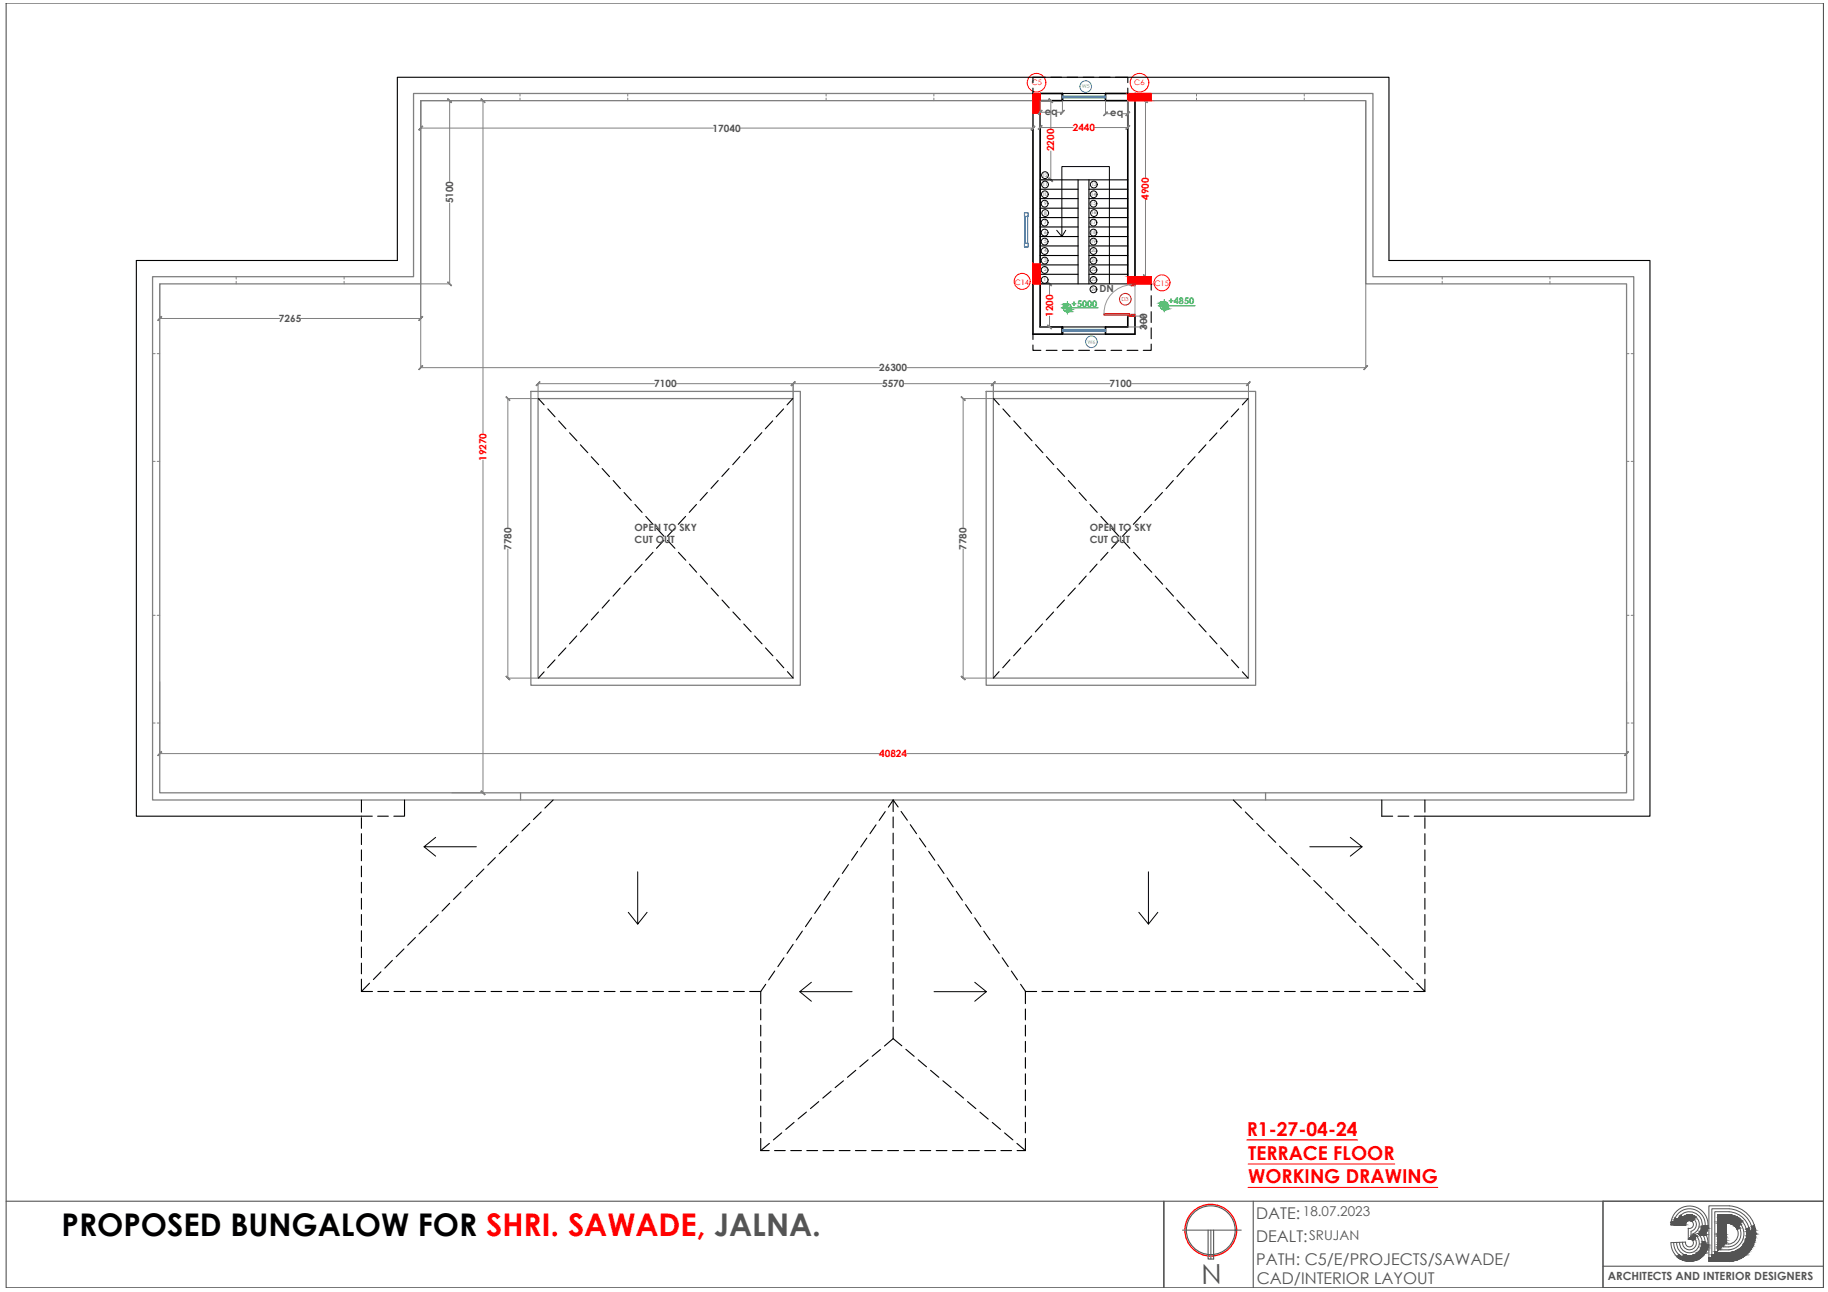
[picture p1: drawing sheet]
<svg xmlns="http://www.w3.org/2000/svg" width="420mm" height="297mm" viewBox="0 0 420 297" stroke-linecap="round" stroke-linejoin="round" font-family="sans-serif">
<defs><g id="words">
<text font-size="7.2" x="14.2" y="284.1">PROPOSED BUNGALOW FOR SHRI. SAWADE, JALNA.</text>
<text font-size="6.3" fill="#545454" x="276.2" y="295.1" transform="rotate(-1 276.2 295.1)">N</text>
<g font-size="4.4" fill="#f00">
<text x="286.6" y="261.1">R1-27-04-24</text>
<text x="286.9" y="266.6">TERRACE FLOOR</text>
<text x="286.9" y="272">WORKING DRAWING</text>
</g>
<g font-size="3.7" fill="#545454">
<text x="288.7" y="280.3">DATE:</text>
<text x="288.7" y="285.5">DEALT:</text>
<text x="288.7" y="290.7">PATH: C5/E/PROJECTS/SAWADE/</text>
<text x="288.9" y="295.3">CAD/INTERIOR LAYOUT</text>
</g>
<g font-size="3.1" fill="#545454">
<text x="299.5" y="279.6">18.07.2023</text>
<text x="300.9" y="285.2">SRUJAN</text>
</g>
<text font-size="2.6" fill="#545454" x="369.5" y="294.3">ARCHITECTS AND INTERIOR DESIGNERS</text>
<g font-size="2.3" fill="#545454">
<text x="240.2" y="26.4">eq</text>
<text x="255.2" y="26.8">eq</text>
<text x="163.8" y="30.3">17040</text>
<text x="104.2" y="46.8" transform="rotate(-90 104.2 46.8)">5100</text>
<text x="252.7" y="67.2">DN</text>
<text x="64.1" y="74">7265</text>
<text x="263.7" y="75.8" transform="rotate(-90 263.7 75.8)">300</text>
<text x="150.4" y="89">7100</text>
<text x="202.1" y="85.3">26300</text>
<text x="202.7" y="89">5570</text>
<text x="255" y="89">7100</text>
<text x="145.9" y="122.1">OPEN TO SKY</text>
<text x="145.9" y="124.9">CUT OUT</text>
<text x="250.5" y="122.1">OPEN TO SKY</text>
<text x="250.5" y="124.9">CUT OUT</text>
<text x="117.5" y="126.4" transform="rotate(-90 117.5 126.4)">7780</text>
<text x="222.2" y="126.4" transform="rotate(-90 222.2 126.4)">7780</text>
</g>
<g font-size="2.3" fill="#f00">
<text x="242.3" y="34.8" transform="rotate(-90 242.3 34.8)">2200</text>
<text x="246.6" y="30.1">2440</text>
<text x="264.1" y="46" transform="rotate(-90 264.1 46)">4900</text>
<text x="242" y="72.8" transform="rotate(-90 242 72.8)">1200</text>
<text x="111.8" y="106" transform="rotate(-90 111.8 106)">19270</text>
<text x="202.1" y="174.1">40824</text>
</g>
<g font-size="2.1" fill="#2eb800">
<text x="246.3" y="70.5">+5000</text>
<text x="268.6" y="70">+4850</text>
</g>
<g font-size="1.7" fill="#f00">
<text x="237.2" y="19.6">C5</text>
<text x="260.7" y="19.6">C6</text>
<text x="233.2" y="65.4">C14</text>
<text x="265.4" y="65.7">C15</text>
</g>
<text font-size="1.3" fill="#b85c00" x="257.8" y="69.2">D3</text>
<g font-size="1.2" fill="#2f8dd0">
<text x="248.6" y="20.3">W5</text>
<text x="250" y="79">W6</text>
</g>
<g font-size="1.1" fill="#545454">
<text x="239.6" y="40.6">12</text>
<text x="239.6" y="45">10</text>
<text x="239.6" y="42.8">11</text>
<text x="240" y="47.1">9</text>
<text x="250.7" y="47.1">15</text>
<text x="250.7" y="45">14</text>
<text x="250.8" y="42.8">13</text>
<text x="240" y="53.7">6</text>
<text x="240" y="51.5">7</text>
<text x="240" y="49.3">8</text>
<text x="250.7" y="51.5">17</text>
<text x="250.7" y="53.8">18</text>
<text x="250.8" y="49.3">16</text>
<text x="240" y="55.8">5</text>
<text x="240" y="58">4</text>
<text x="250.7" y="55.9">19</text>
<text x="250.8" y="58">20</text>
<text x="239.9" y="64.6">1</text>
<text x="240" y="62.4">2</text>
<text x="240" y="60.2">3</text>
<text x="250.8" y="60.2">21</text>
<text x="250.8" y="62.4">22</text>
<text x="250.8" y="64.7">23</text>
<text x="250.8" y="66.8">24</text>
</g>
</g></defs>
<!-- layer: wall -->
<path d="M237.4 21.5v55.3h6.8M239.1 23.1h5.1v-1.6h-5.1v53.7h5.1M244.2 21.5v1.6M259.2 23.1h-5.1v-1.6h5.1v43.8M260.9 21.5v43.8M244.2 75.2v1.6v-1.6M254.1 75.2h5.1v-2.5h1.7v4.1h-6.8z" fill="none" stroke="#000" stroke-width=".38"/>
<!-- layer: Window -->
<path d="M244.2 22.3h9.9M244.2 22.5h9.9M244.2 22.1h9.9M244.2 76h9.9M244.2 76.2h9.9M244.2 75.8h9.9" fill="none" stroke="#2f8dd0" stroke-width=".3"/>
<!-- layer: Dimensions -->
<g fill="none" stroke="#808080" stroke-width=".23">
<path d="M96.7 29.4h67.3M103.9 23.1h7.1v76.5M237.4 23.1v6.3h-67.2M239.1 25.8h1.2M241.5 34.7v6.6h-2.4M244.2 23.1v2.7h-1.2M246.6 29.3h-7.5v-6.2h2.4v6.6M254.1 23.1v3h1.2M258 26.1h1.2M259.2 23.1v6.2h-7.5M260.9 23.1h2.4v17.7M313.9 23.1v61.4h-105.4"/>
<path d="M103.3 41.7v-18.6h-6.6v61.4h105.5M103.3 46.7v18.6h-6.6M263.3 45.9v17.7h-2.4M36.7 65.3v7.9h27.6M69.1 73.2h27.6M239.1 65.3h2.1v2.5M241.2 72.7v2.5h-2.1M259.2 72.7h3.7v2.5h-3.7M150.5 88.2h-26.8v3.4h-7v29.7M155.5 88.2h47.3M182.3 88.2v3.4M207.8 88.2h47.4"/>
<path d="M228.3 88.2v3.4h-6.9v29.7M260.1 88.2h26.8v3.4M111 105.8v76.5h-7.1M116.7 126.2v29.7h7M221.4 126.2v29.7h6.9M36.7 156.7v16.6h165.4M373.9 156.7v16.6h-165.5"/>
</g>
<!-- layer: 0 -->
<g fill="#808080" stroke="#808080" stroke-width=".23">
<path d="M241.1 40.9v.1l.8 .7zM241.1 41l.8 .7v.1z"/>
<path d="M241.1 22.8l.8 .8v-.1zM241.1 22.7l.8 .8-.8-.7z"/>
<path d="M262.9 63.1l-.1 .1 1 .8zM262.8 63.2l1 .8-.1 .1z"/>
<path d="M262.8 22.8l.9 .8 .1-.1zM262.8 22.8l.1-.1 .9 .8z"/>
<path d="M262.4 72.3l.8 .8h.1zM262.4 72.3l.1-.1 .8 .9z"/>
<path d="M262.5 74.7l-.1 .1 .9 .8zM262.4 74.8l.9 .8h-.1z"/>
<path d="M240.8 74.7v.1l.9 .8zM240.8 74.8l.9 .8h-.1z"/>
<path d="M240.8 64.9l.8 .8 .1-.1zM240.8 64.9v-.1l.9 .8z"/>
<path d="M239.5 28.9l-.8 .8 .8-.8zM238.6 29.7l.9-.8-.8 .8z"/>
<path d="M258.8 29.7l.8-.8zM259.6 28.9h.1l-.9 .8z"/>
<path d="M110.5 22.8l.9 .8 .1-.1zM110.5 22.8l.1-.1 .9 .8z"/>
<path d="M110.5 181.9l1 .8-.9-.9zM110.5 181.9l1 .8h-.1z"/>
<path d="M37.1 172.8l-.8 .9 .9-.8zM36.3 173.6l.8-.8-.8 .9z"/>
<path d="M374.2 172.8l-.8 .8 .1 .1zM374.2 172.8l.1 .1-.8 .8z"/>
<path d="M103 64.8l-.1 .1 .9 .7zM102.9 64.9l.9 .7-.1 .1z"/>
<path d="M102.9 22.8l.8 .8 .1-.1zM103 22.7l.8 .8-.9-.7z"/>
<path d="M37.1 72.8l-.8 .9 .9-.9zM36.3 73.6l.8-.8-.8 .9z"/>
<path d="M96.2 73.6l.1 .1 .8-.9zM97.1 72.8h.1l-.9 .9z"/>
<path d="M97.1 29l-.8 .9 .9-.8zM96.2 29.8l.9-.8-.8 .9z"/>
<path d="M237 29.8v.1l.8-.9zM237.8 29l.1 .1-.9 .8z"/>
<path d="M97.1 84.1l-.8 .9 .9-.9zM97.1 84.1l-.8 .9-.1-.1z"/>
<path d="M314.3 84.1l-.8 .8v.1zM314.3 84.1l-.8 .9z"/>
<path d="M221 155.4l-.1 .1 .9 .7zM220.9 155.5l.9 .7v.1z"/>
<path d="M220.9 91.3l.9 .8v-.1zM221 91.2l.8 .8-.9-.7z"/>
<path d="M228.7 87.7l-.8 1 .8-.9zM228.7 87.7l-.8 1v-.1z"/>
<path d="M287.3 87.7l-.8 .9 .1 .1zM287.3 87.7l.1 .1-.8 .9z"/>
<path d="M116.4 155.4l-.1 .1 .9 .7zM116.3 155.5l.9 .7-.1 .1z"/>
<path d="M116.3 91.3l.8 .8 .1-.1zM116.3 91.3l.1-.1 .8 .8z"/>
<path d="M124.1 87.7l-.8 1 .8-.9zM123.2 88.6l.9-.9-.8 1z"/>
<path d="M181.8 88.6l.1 .1 .8-1zM182.7 87.7l.1 .1-.9 .9z"/>
<path d="M182.7 87.7l-.8 1 .9-.9zM182.7 87.7l-.8 1-.1-.1z"/>
<path d="M228.7 87.7l-.8 .9v.1zM228.7 87.7v.1l-.8 .9z"/>
<path d="M239.5 25.3l-.8 1 .8-.9zM238.6 26.1l.9-.8-.8 1z"/>
<path d="M243.7 26.1l.1 .2 .8-1zM244.6 25.3l.1 .1-.9 .9z"/>
<path d="M254.5 25.7l-.8 .9 .9-.8zM253.6 26.5l.9-.8-.8 .9z"/>
<path d="M258.8 26.5v.1l.8-.9zM259.6 25.7l.1 .1-.9 .8z"/>
</g>
<!-- layer: ele -->
<path d="M237.4 21.5h-142.3v42.1h-60v120.3h340.4v-120.3h-59.9v-42.1h-54.7M237.4 23.1h-140.7v42.2h-60v117h337.2v-117h-60v-42.2h-53M122 90h62v67.6h-62zM123.7 91.6h58.6v64.3h-58.6zM226.7 90h61.9v67.6h-61.9zM228.3 91.6h58.6v64.3h-58.6zM119.6 182.3v1.6M290.9 182.3v1.6" fill="none" stroke="#808080" stroke-width=".3"/>
<!-- layer: Elevation Lines -->
<path d="M259.2 63.6h1.7M259.2 65.3h1.7" fill="none" stroke="#000" stroke-width=".3"/>
<g fill="none" stroke="#000" stroke-width=".25">
<path d="M244.2 23.1h9.9M244.2 21.5h9.9M91.3 59.9v-42.1h227.9v42.1h60v127.7h-51.7M91.4 59.9h-60.1v127.7h51.8M239.1 58.7h8.7M239.1 56.5h8.7M239.1 54.4h8.7M239.1 52.2h8.7M239.1 50h8.7M239.1 47.9h8.7M239.1 45.7h8.7M239.1 43.5h8.7"/>
<path d="M239.1 41.3h20.1M247.8 41.3v24M250.3 41.3v24M250.3 58.7h8.9M250.3 56.5h8.9M250.3 54.4h8.9M250.3 52.2h8.9M250.3 50h8.9M250.3 47.9h8.9M250.3 45.7h8.9M250.3 43.5h8.9M239.1 65.3h20.2"/>
<path d="M239.1 63.1h8.7M239.1 60.9h8.7M244.2 76.8h9.9M244.2 75.2h9.9M250.3 63.1h8.9M250.3 60.9h8.9M267.5 276.2v19.9"/>
</g>
<g fill="none" stroke="#f00" stroke-width=".23">
<circle cx="238.2" cy="19" r="2.14"/>
<circle cx="261.9" cy="19" r="2.14"/>
<circle cx="234.9" cy="64.7" r="1.84"/>
<circle cx="267.1" cy="65" r="1.84"/>
</g>
<g fill="#f00" stroke="#f00" stroke-width=".23">
<path d="M237.4 21.5l1.7 4.5v-4.5zM237.4 21.5l1.7 4.5h-1.7z"/>
<path d="M237.4 60.7l1.7 4.6v-4.6zM237.4 60.7l1.7 4.6h-1.7z"/>
<path d="M259.2 63.6l5.4 1.7v-1.7zM259.2 63.6l5.4 1.7h-5.4z"/>
<path d="M259.2 21.5l5.4 1.6v-1.6zM259.2 21.5l5.4 1.6h-5.4z"/>
</g>
<path d="M237.4 21.5h1.7v4.5h-1.7zM259.2 21.5h5.4v1.6h-5.4zM237.4 60.7h1.7v4.6h-1.7zM259.2 63.6h5.4v1.7h-5.4z" fill="none" stroke="#f00" stroke-width=".3"/>
<!-- layer: Window -->
<g fill="#fff" stroke="#fff" stroke-width=".23">
<path d="M249.4 18.6h.4z"/>
<path d="M249.3 21.2h.6z"/>
<path d="M250.8 77.3h.3z"/>
<path d="M250.6 79.9h.6z"/>
<path d="M249.3 18.6h.5zM249.3 18.6h.6z"/>
<path d="M249.1 18.6h.8zM249.1 18.6h.9z"/>
<path d="M249 18.7l1-.1zM249 18.7h1.1z"/>
<path d="M248.9 18.7h1.2zM248.9 18.7h1.3z"/>
<path d="M248.8 18.8l1.4-.1zM248.8 18.8h1.5z"/>
<path d="M248.7 18.9l1.6-.1zM248.7 18.9h1.8z"/>
<path d="M248.7 18.9h1.8l-1.9 .1zM248.6 19h1.9z"/>
<path d="M248.6 19h1.9l-1.9 .1zM248.6 19.1h2l-.1-.1z"/>
<path d="M248.5 19.2l2.1-.1zM248.5 19.2h2.2z"/>
<path d="M248.5 19.2h2.2l-2.3 .1zM248.4 19.3h2.4l-.1-.1z"/>
<path d="M248.3 19.4l2.5-.1zM248.3 19.4h2.5z"/>
<path d="M248.3 19.4h2.5l-2.5 .1zM248.3 19.5h2.5v-.1z"/>
<path d="M248.3 19.5h2.5l-2.5 .1zM248.3 19.6h2.6l-.1-.1z"/>
<path d="M248.3 19.6h2.6l-2.6 .2zM248.3 19.8h2.6v-.2z"/>
<path d="M248.3 19.8h2.6l-2.6 .1zM248.3 19.9h2.6v-.1z"/>
<path d="M248.3 19.9h2.6l-2.6 .1zM248.3 20h2.6v-.1z"/>
<path d="M248.3 20h2.6l-2.6 .1zM248.3 20.1h2.6v-.1z"/>
<path d="M248.3 20.1h2.6l-2.6 .2zM248.3 20.3h2.5l.1-.2z"/>
<path d="M248.3 20.3h2.5l-2.5 .1zM248.3 20.4h2.5v-.1z"/>
<path d="M248.3 20.4h2.5zM248.4 20.5l2.4-.1z"/>
<path d="M248.4 20.5h2.4l-2.3 .1zM248.5 20.6h2.2l.1-.1z"/>
<path d="M248.5 20.6h2.2zM248.6 20.7l2.1-.1z"/>
<path d="M248.6 20.7h2zM248.6 20.8l2-.1z"/>
<path d="M248.6 20.8h1.9zM248.7 20.9l1.8-.1z"/>
<path d="M248.7 20.9h1.8zM248.8 20.9h1.7z"/>
<path d="M248.8 20.9h1.5zM248.9 21l1.4-.1z"/>
<path d="M248.9 21h1.3zM249 21.1l1.2-.1z"/>
<path d="M249 21.1h1.1zM249.1 21.1h1z"/>
<path d="M249.1 21.1h.9zM249.3 21.2l.7-.1z"/>
<path d="M249.4 21.2h.5zM249.4 21.2h.4z"/>
<path d="M250.6 77.3h.5zM250.6 77.3h.6z"/>
<path d="M250.5 77.3h.7zM250.5 77.3h.8z"/>
<path d="M250.3 77.4l1-.1zM250.3 77.4h1.1z"/>
<path d="M250.2 77.4h1.2zM250.2 77.4h1.4z"/>
<path d="M250.1 77.5l1.5-.1zM250.1 77.5h1.5z"/>
<path d="M250.1 77.5h1.5l-1.6 .1zM250 77.6h1.8z"/>
<path d="M250 77.6h1.8l-1.8 .1zM250 77.7h1.9z"/>
<path d="M250 77.7h1.9l-2 .1zM249.9 77.8h2z"/>
<path d="M249.9 77.8h2l-2.1 .1zM249.8 77.9h2.2l-.1-.1z"/>
<path d="M249.8 77.9h2.2zM249.7 78h2.4z"/>
<path d="M249.7 78h2.4l-2.4 .1zM249.7 78.1h2.4v-.1z"/>
<path d="M249.7 78.1h2.4l-2.4 .1zM249.7 78.2h2.5l-.1-.1z"/>
<path d="M249.7 78.2h2.5zM249.6 78.3h2.6z"/>
<path d="M249.6 78.3h2.6l-2.6 .1zM249.6 78.4h2.6v-.1z"/>
<path d="M249.6 78.4h2.6l-2.6 .2zM249.6 78.6h2.6v-.2z"/>
<path d="M249.6 78.6h2.6l-2.6 .1zM249.6 78.7h2.6v-.1z"/>
<path d="M249.6 78.7h2.6l-2.6 .1zM249.6 78.8h2.6v-.1z"/>
<path d="M249.6 78.8h2.6l-2.5 .1zM249.7 78.9h2.5v-.1z"/>
<path d="M249.7 78.9h2.5l-2.5 .2zM249.7 79.1h2.4l.1-.2z"/>
<path d="M249.7 79.1h2.4l-2.4 .1zM249.7 79.2h2.4v-.1z"/>
<path d="M249.7 79.2h2.4zM249.8 79.3l2.3-.1z"/>
<path d="M249.8 79.3h2.2l-2.1 .1zM249.9 79.4h2l.1-.1z"/>
<path d="M249.9 79.4h2zM250 79.5l1.9-.1z"/>
<path d="M250 79.5h1.9zM250 79.6l1.9-.1z"/>
<path d="M250 79.6h1.8zM250.1 79.7l1.7-.1z"/>
<path d="M250.1 79.7h1.5zM250.2 79.7h1.4z"/>
<path d="M250.2 79.7h1.4zM250.3 79.8l1.3-.1z"/>
<path d="M250.3 79.8h1.1zM250.5 79.8h.9z"/>
<path d="M250.5 79.8h.8zM250.6 79.9l.7-.1z"/>
<path d="M250.8 79.9h.4zM250.8 79.9h.3z"/>
</g>
<g fill="none" stroke="#2f8dd0" stroke-width=".23">
<circle cx="249.5" cy="19.9" r="1.33"/>
<circle cx="250.9" cy="78.6" r="1.33"/>
</g>
<!-- layer: HATCH -->
<g fill="none" stroke="#000" stroke-width=".25">
<path d="M240.3 17.8h-2.9v1.2M241.5 17.8h2.5M245.3 17.8h2.4M248.9 17.8h2.5M252.7 17.8h2.5M256.4 17.8h2.8v1.2M237.4 20.3v1.2M259.2 20.3v1.2M237.4 79.3v1.2h1.8M237.4 76.8v1.2M264.6 79.1v1.4h-1.8M264.6 65.3v1.4"/>
<path d="M264.6 68v2.4M264.6 71.7v2.5M264.6 75.4v2.5M123.8 91.6l1.3 1.5M125.9 94l1.7 1.8M128.4 96.8l1.7 1.8M130.9 99.5l1.7 1.8M175.1 99.5l-1.7 1.8M177.6 96.8l-1.7 1.8M180.1 94l-1.7 1.8M182.2 91.6l-1.3 1.5M228.4 91.6l1.3 1.5"/>
<path d="M230.5 94l1.7 1.8M233 96.8l1.7 1.8M235.5 99.5l1.7 1.8M240.5 80.5h2.5M244.2 80.5h2.5M247.9 80.5h2.5M251.6 80.5h2.5M255.4 80.5h2.4M259.1 80.5h2.4M279.7 99.5l-1.7 1.8M282.2 96.8l-1.7 1.8M284.7 94l-1.7 1.8"/>
<path d="M286.9 91.6l-1.3 1.5M133.4 102.3l1.7 1.8M135.9 105l1.7 1.8M138.4 107.7l1.7 1.9M140.9 110.5l1.7 1.8M143.4 113.2l1.7 1.8M145.9 116l1.7 1.8M148.4 118.7l1.7 1.9M157.6 118.7l-1.7 1.9M160.1 116l-1.7 1.8M162.6 113.2l-1.7 1.8M165.1 110.5l-1.7 1.8"/>
<path d="M167.6 107.7l-1.7 1.8M170.1 105l-1.7 1.8M172.6 102.2l-1.7 1.9M238 102.2l1.7 1.9M240.5 105l1.7 1.8M243 107.7l1.7 1.8M245.5 110.5l1.7 1.8M248 113.2l1.7 1.8M250.5 116l1.7 1.8M253 118.7l1.7 1.9M262.2 118.7l-1.7 1.9M264.7 116l-1.7 1.8"/>
<path d="M267.2 113.2l-1.7 1.8M269.7 110.5l-1.7 1.8M272.2 107.7l-1.7 1.9M274.7 105l-1.7 1.8M277.2 102.3l-1.7 1.8M140.1 138l-1.7 1.8M142.6 135.2l-1.7 1.9M145 132.4l-1.6 1.9M147.6 129.7l-1.7 1.9M150.1 127l-1.7 1.8M150.9 121.5l1.7 1.8M152.6 124.2l-1.7 1.9"/>
<path d="M153.4 124.2l1.7 1.9M155.1 121.5l-1.7 1.8M155.9 127l1.7 1.8M158.5 129.7l1.6 1.9M161 132.4l1.6 1.9M163.5 135.2l1.6 1.8M166 138l1.6 1.8M244.7 138l-1.7 1.8M247.2 135.2l-1.7 1.8M249.7 132.4l-1.7 1.9M252.2 129.7l-1.7 1.9M254.6 127l-1.6 1.8"/>
<path d="M255.5 121.5l1.7 1.8M257.1 124.2l-1.6 1.9M258 124.2l1.7 1.9M259.7 121.5l-1.7 1.8M260.5 127l1.7 1.8M263 129.7l1.7 1.9M265.5 132.4l1.7 1.9M268 135.2l1.7 1.9M270.5 138l1.7 1.8M125.1 154.5l-1.3 1.4M127.6 151.7l-1.7 1.8M130.1 149l-1.7 1.8"/>
<path d="M132.6 146.2l-1.7 1.8M135.1 143.5l-1.7 1.8M137.6 140.7l-1.7 1.8M168.5 140.7l1.7 1.8M171 143.5l1.6 1.8M173.5 146.2l1.6 1.8M176 149l1.6 1.8M178.5 151.7l1.6 1.8M181 154.4l1.3 1.5M229.6 154.4l-1.3 1.5M232.1 151.7l-1.6 1.8M234.6 149l-1.6 1.8"/>
<path d="M237.1 146.2l-1.6 1.8M239.6 143.5l-1.6 1.8M242.2 140.7l-1.7 1.8M273.1 140.7l1.6 1.8M275.6 143.5l1.6 1.8M278.1 146.2l1.6 1.8M280.6 149l1.6 1.8M283.1 151.7l1.6 1.8M285.6 154.5l1.3 1.4M83.1 183.9v2.8M83.1 188v2.4M83.1 191.7v2.5"/>
<path d="M83.1 195.4v2.5M83.1 199.1v2.5M83.1 187.6h2.5M86.8 187.6h2.5M93 183.9v3.7h-2.5M111.2 199.8l-1.7 1.7M113.8 197.2l-1.7 1.7M116.5 194.5l-1.8 1.8M119.1 191.9l-1.7 1.8M121.8 189.3l-1.8 1.7M124.4 186.7l-1.8 1.7M127.1 183.9l-1.9 1.9"/>
<path d="M195 198.8l-1.4 2M197.1 195.7l-1.4 2.1M199.2 192.7l-1.4 2M201.4 189.6l-1.4 2.1M203.5 186.6l-1.4 2M205.3 183.9v2.7M205.3 187.8v2.5M205.3 191.5v2.5M205.3 195.3v2.4M205.3 199v2.5M205.3 183.9l1.1 1.6M205.3 183.9l-1.1 1.7"/>
<path d="M207.1 186.5l1.4 2.1M209.2 189.6l1.5 2.1M211.3 192.7l1.5 2M213.5 195.7l1.4 2.1M215.6 198.8l1.4 2M283.5 183.9l1.8 1.9M286.2 186.7l1.8 1.7M288.9 189.3l1.7 1.7M291.5 191.9l1.7 1.8M294.1 194.5l1.7 1.8M296.7 197.2l1.8 1.7M299.4 199.8l1.7 1.7"/>
<path d="M317.6 183.9v3.7h2.5M321.3 187.6h2.5M325 187.6h2.5M327.5 183.9v2.8M327.5 188v2.4M327.5 191.7v2.5M327.5 195.4v2.5M327.5 199.1v2.5M83.1 202.8v2.5M83.1 206.5v2.5M83.1 210.3v2.5M83.1 214v2.4"/>
<path d="M83.1 217.7v2.5M92.9 218.2l-1.8 1.7M95.5 215.5l-1.8 1.8M98.1 212.9l-1.8 1.8M100.7 210.3l-1.8 1.8M103.3 207.7l-1.7 1.8M106 205l-1.8 1.8M108.6 202.4l-1.7 1.8M182.3 217.1l-1.4 2.1M184.4 214.1l-1.4 2M186.5 211l-1.4 2M188.7 208l-1.4 2"/>
<path d="M190.8 204.9l-1.4 2.1M192.9 201.9l-1.4 2M205.3 202.7v2.5M205.3 206.4v2.5M205.3 210.1v2.5M205.3 213.9v2.4M205.3 217.5v2.5M217.7 201.8l1.4 2.1M219.8 204.9l1.4 2.1M221.9 208l1.4 2M224 211l1.4 2M226.1 214.1l1.5 2"/>
<path d="M228.2 217.2l1.5 2M302 202.4l1.8 1.8M304.6 205l1.8 1.8M307.3 207.7l1.7 1.8M309.9 210.3l1.7 1.8M312.5 212.9l1.8 1.8M315.1 215.5l1.8 1.8M317.8 218.2l1.7 1.7M327.5 202.8v2.5M327.5 206.5v2.5M327.5 210.3v2.5M327.5 214v2.4"/>
<path d="M327.5 217.7v2.5M83.1 225.1v2.9l1.8-2M83.1 228h2.5M83.1 221.4v2.5M86.8 228h2.5M87.6 223.4l-1.8 1.8M90.2 220.8l-1.8 1.8M90.6 228h2.4M94.3 228h2.4M98 228h2.5M101.7 228h2.5M105.4 228h2.5"/>
<path d="M109.1 228h2.5M112.9 228h2.4M116.6 228h2.5M120.3 228h2.5M124 228h2.5M127.7 228h2.5M131.4 228h2.5M135.1 228h2.5M138.9 228h2.5M142.6 228h2.4M146.3 228h2.5M150 228h2.5"/>
<path d="M153.7 228h2.5M157.5 228h2.4M161.2 228h2.4M164.9 228h2.5M168.6 228h2.5M172.3 228h2.6M174.9 228v2.7M174.9 232v2.5M174.9 235.7v2.5M174.9 239.4v2.5M176 226.3l-1.1 1.7M178.1 223.3l-1.4 2"/>
<path d="M180.2 220.2l-1.4 2M205.3 221.3v2.5M205.3 225v2.4M205.3 228.7v2.5M205.3 232.4v2.5M205.3 236.1v2.7M205.3 238.8l-2 1.7M205.3 238.8l2 1.6M230.3 220.2l1.4 2M232.5 223.3l1.4 2M234.6 226.3l1.1 1.7M235.7 228h2.6"/>
<path d="M235.7 228v2.7M235.7 232v2.5M235.7 235.7v2.5M235.7 239.4v2.5M239.5 228h2.5M243.2 228h2.5M246.9 228h2.5M250.6 228h2.5M254.4 228h2.5M258.1 228h2.5M261.8 228h2.5M265.5 228h2.5"/>
<path d="M269.2 228h2.5M272.9 228h2.5M276.7 228h2.4M280.4 228h2.4M284.1 228h2.5M287.8 228h2.5M291.5 228h2.5M295.2 228h2.5M299 228h2.4M302.7 228h2.5M306.4 228h2.5M310.1 228h2.5"/>
<path d="M313.8 228h2.5M317.6 228h2.4M320.4 220.8l1.7 1.8M321.2 228h2.5M323 223.4l1.8 1.8M325 228h2.5M327.5 225.1v2.9l-1.9-2M327.5 221.4v2.5M174.9 243.1v2.5M174.9 246.9v2.4M174.9 250.6v2.5M174.9 254.3v2.5"/>
<path d="M174.9 258v2.5M182.5 258l-1.9 1.7M185.3 255.7l-1.9 1.5M188.2 253.3l-1.9 1.6M191 250.9l-1.9 1.6M193.9 248.5l-1.9 1.5M196.7 246.1l-1.9 1.6M199.5 243.7l-1.9 1.6M202.4 241.3l-1.9 1.6M208.2 241.2l1.9 1.7M211 243.7l2 1.6M213.9 246.1l1.9 1.6"/>
<path d="M216.7 248.5l1.9 1.5M219.6 250.9l1.9 1.6M222.4 253.3l1.9 1.6M225.2 255.7l1.9 1.6M228.1 258l1.9 1.7M235.7 243.1v2.5M235.7 246.9v2.4M235.7 250.6v2.5M235.7 254.3v2.5M235.7 258v2.5M174.9 261.7v2.8h1.9M176.8 262.9l-1.9 1.6"/>
<path d="M178 264.5h2.5M179.7 260.5l-1.9 1.6M181.8 264.5h2.4M185.4 264.5h2.5M189.2 264.5h2.5M192.9 264.5h2.5M196.6 264.5h2.5M200.3 264.5h2.5M204 264.5h2.5M207.7 264.5h2.5M211.5 264.5h2.4M215.2 264.5h2.4"/>
<path d="M218.9 264.5h2.5M222.6 264.5h2.5M226.3 264.5h2.5M230.1 264.5h2.4M230.9 260.5l1.9 1.6M233.7 262.9l2 1.6M233.8 264.5h1.9M235.7 261.7v2.8"/>
</g>
<!-- layer: DOORS -->
<path d="M253.8 72.1h5.8v.4h-5.8zM259.6 65.3h1.3v.4h-.9v-.2h-.4zM259.6 72.5h.4v-.2h.9v.4h-1.3z" fill="none" stroke="#b85c00" stroke-width=".3"/>
<path d="M260 65.5a6.5 6.5 0 0 0-6.2 6.6M260.9 65.7v6.6" fill="none" stroke="#989898" stroke-width=".23"/>
<!-- layer: DOOR -->
<g fill="#fff" stroke="#fff" stroke-width=".23">
<path d="M258.5 70.1h.3z"/>
<path d="M258.3 67.5h.7z"/>
<path d="M258.3 70.1h.5zM258.3 70.1h.7z"/>
<path d="M258.2 70l.8 .1zM258.2 70h.9z"/>
<path d="M258.1 70h1zM258.1 70h1.1z"/>
<path d="M258 69.9l1.2 .1zM258 69.9h1.3z"/>
<path d="M257.9 69.9h1.4zM257.9 69.9h1.5z"/>
<path d="M257.8 69.8l1.6 .1zM257.8 69.8h1.8z"/>
<path d="M257.7 69.7l1.9 .1zM257.7 69.7h1.9z"/>
<path d="M257.6 69.6l.1 .1h1.9zM257.6 69.6h2.1l-.1 .1z"/>
<path d="M257.5 69.5l2.2 .1zM257.5 69.5h2.3z"/>
<path d="M257.5 69.4v.1h2.3zM257.5 69.4h2.4l-.1 .1z"/>
<path d="M257.4 69.2l.1 .2h2.4zM257.4 69.2h2.5v.2z"/>
<path d="M257.4 69.2h2.5zM257.4 69.2h2.5z"/>
<path d="M257.4 69v.2h2.5zM257.4 69h2.6l-.1 .2z"/>
<path d="M257.3 68.9l.1 .1h2.6zM257.3 68.9h2.7v.1z"/>
<path d="M257.3 68.8v.1h2.7zM257.3 68.8h2.7v.1z"/>
<path d="M257.3 68.7v.1h2.7zM257.3 68.7h2.7v.1z"/>
<path d="M257.4 68.5l-.1 .2h2.7zM257.4 68.5h2.6v.2z"/>
<path d="M257.4 68.4v.1h2.6zM257.4 68.4h2.5l.1 .1z"/>
<path d="M257.4 68.3v.1h2.5zM257.4 68.3h2.5v.1z"/>
<path d="M257.5 68.1l-.1 .2h2.5zM257.5 68.1h2.4v.2z"/>
<path d="M257.5 68v.1h2.4zM257.5 68h2.3l.1 .1z"/>
<path d="M257.5 68h2.3zM257.6 67.9l2.2 .1z"/>
<path d="M257.6 67.9h2.1zM257.7 67.8l2 .1z"/>
<path d="M257.7 67.8h1.9zM257.8 67.8h1.8z"/>
<path d="M257.8 67.8h1.8zM257.9 67.7l1.7 .1z"/>
<path d="M257.9 67.7h1.5zM258 67.6l1.4 .1z"/>
<path d="M258 67.6h1.3zM258.1 67.5l1.2 .1z"/>
<path d="M258.1 67.5h1.1zM258.2 67.5h1z"/>
<path d="M258.2 67.5h.9zM258.3 67.5h.8z"/>
<path d="M258.5 67.4l.5 .1zM258.5 67.4h.3z"/>
</g>
<circle cx="258.6" cy="68.8" r="1.33" fill="none" stroke="#b85c00" stroke-width=".25"/>
<!-- layer: Dimensions -->
<g fill="none" stroke="#000" stroke-width=".23">
<path d="M242.9 52.9l1.2 1.5v-16.1h10.9v27M245 52.9l-.9 1.5M97.5 194.7l2.6 2.1M100.1 192.5l-2.6 2.2h12M310.4 192.5l2.7 2.2h-12.1M313.1 194.7l-2.7 2.1M144.4 209.7l2.2 2.8M146.6 200.4v12.1l2.1-2.8M264 200.4v12.1l-2.2-2.8M266.1 209.7l-2.1 2.8M183.8 228l2.7 2.2M186.5 225.8l-2.7 2.2h12"/>
<path d="M224 225.8l2.7 2.2h-12M226.7 228l-2.7 2.2"/>
<circle cx="240.1" cy="59.9" r=".78"/>
<circle cx="240.1" cy="51.2" r=".78"/>
<circle cx="240.1" cy="57.7" r=".78"/>
<circle cx="240.1" cy="55.5" r=".78"/>
<circle cx="240.1" cy="53.5" r=".78"/>
<circle cx="240.1" cy="46.8" r=".78"/>
<circle cx="240.1" cy="44.7" r=".78"/>
<circle cx="240.2" cy="42.4" r=".78"/>
<circle cx="240.2" cy="40.3" r=".78"/>
<circle cx="240.2" cy="49" r=".78"/>
<circle cx="251.3" cy="55.5" r=".78"/>
<circle cx="251.3" cy="51.2" r=".78"/>
<circle cx="251.3" cy="46.8" r=".78"/>
<circle cx="251.3" cy="53.5" r=".78"/>
<circle cx="251.3" cy="59.9" r=".78"/>
<circle cx="251.3" cy="57.7" r=".78"/>
<circle cx="251.4" cy="44.7" r=".78"/>
<circle cx="251.4" cy="42.4" r=".78"/>
<circle cx="251.5" cy="49" r=".78"/>
<circle cx="240.1" cy="62.1" r=".78"/>
<circle cx="240.1" cy="64.4" r=".78"/>
<circle cx="251.3" cy="62.1" r=".78"/>
<circle cx="251.3" cy="64.4" r=".78"/>
<circle cx="251.3" cy="66.5" r=".78"/>
</g>
<!-- layer: text -->
<g fill="none" stroke="#545454" stroke-width=".25">
<path d="M1.4 .7h417.7v295.4h-417.7zM1.4 276.2h417.7M288.1 276.2v19.9M368.4 276.2h50.7v19.9h-50.7zM368.4 276.2v19.9M277.7 282.8v6.7h1.2v-6.7M368.4 291.1h50.7"/>
<circle cx="278.3" cy="282.8" r="5.6"/>
</g>
<circle cx="278.3" cy="282.8" r="5.9" fill="none" stroke="#f00" stroke-width=".3"/>
<g fill="none" stroke="#545454" stroke-width=".23">
<path d="M386.3 279.4l.5 .5M389.7 279.8l-.4 .4M394.8 279.3a6.2 6.2 0 0 1 5.3 1.1 4.4 4.4 0 0 1 1.2 4.7 4.4 4.4 0 0 1-3.9 2.9h-2.6zM397.4 278.6a5.1 5.1 0 0 1 4.8 5 5.1 5.1 0 0 1-4.8 5.1M397.4 277.9h-3.9v11.4h3.9M397.4 278.6h-3.3v10.1h3.3M397.5 277.9a5.7 5.7 0 0 1 5.4 5.7 5.7 5.7 0 0 1-5.4 5.8M271.8 282.8h13.5M278.3 282.8v6.7M384.1 281.6l3.3 .1M384.1 281.6a4.3 4.3 0 0 1 5.3-4.2 4.3 4.3 0 0 1 2.6 6.2 4.3 4.3 0 0 1-2.6 6.3 4.3 4.3 0 0 1-5.3-4.2l3.3-.1M384.1 281h.7"/>
<path d="M384.7 281.6a3.6 3.6 0 0 1 4.7-3.5 3.6 3.6 0 0 1 1.8 5.5 3.6 3.6 0 0 1-1.8 5.6 3.6 3.6 0 0 1-4.7-3.5M385 280l.6 .4M385.4 281.6a2.94 2.94 0 0 1 4-2.8 2.94 2.94 0 0 1 1 4.8 2.94 2.94 0 0 1-1 4.9 2.94 2.94 0 0 1-4-2.9M386 288.4l-.5 .6M386.1 281.7a2.26 2.26 0 0 1 1.8-2.4 2.26 2.26 0 0 1 2.6 1.6 2.26 2.26 0 0 1-1.4 2.7 2.26 2.26 0 0 1 1.4 2.7 2.26 2.26 0 0 1-2.5 1.7 2.26 2.26 0 0 1-1.9-2.4M386.7 281.7a1.59 1.59 0 0 1 1.4-1.7 1.59 1.59 0 0 1 1.8 1.2 1.59 1.59 0 0 1-1.2 1.9v1.1a1.59 1.59 0 0 1 1.2 1.9 1.59 1.59 0 0 1-1.8 1.2 1.59 1.59 0 0 1-1.4-1.7M387.2 288.4l-.6 .6M387.4 281.7a.91 .91 0 0 1 .9-1.1 .91 .91 0 0 1 .9 1.1 .91 .91 0 0 1-1.2 .7v2.5a.91 .91 0 0 1 1.2 .7 .91 .91 0 0 1-.9 1.1 .91 .91 0 0 1-.9-1.1M388.8 284.2l-.7 .6M389.4 280.3l-.5 .5M389.4 283.8l-.5 .5M389.6 284.7l-.5 .5"/>
<path d="M389.9 284.1l-.5 .5M391.3 285.4l.6 .2M391.4 283.9l-.6 .2M391.9 281.8l-.7 .1M391.9 285.9l.7 .2M392.2 283.9l-.7 .2M392.6 281.8l-.7 .1M392.8 289.1h.7M393.5 288.4h.6M394.1 287.8h.7M395.4 287.1l-.6 .4M396.1 280.6a3.1 3.1 0 0 1 3.6 1.5 3.1 3.1 0 0 1-.6 3.8 3.6 3.6 0 0 1-3 .8z"/>
<path d="M396.1 286.5l-.7 .3M396.8 285.8l-.7 .4M397.4 286h-.6v-4.8a2.4 2.4 0 0 1 2.7 2.2 2.4 2.4 0 0 1-2.2 2.6M397.4 287.3a3.7 3.7 0 0 0 3.4-3.7 3.7 3.7 0 0 0-3.4-3.7h-2v7.4h2M397.5 290h-4.7v-12.8h4.7a6.4 6.4 0 0 1 6 6.4 6.4 6.4 0 0 1-6 6.4M399.9 282.3l-.6 .3M400.1 281.5l-.5 .3M400.4 280.7l-.5 .4M402 282.3l-.6 .3M402.8 282.8l-.6 .4M403.2 281.7l-.6 .3"/>
</g>
<g fill="#545454" stroke="#545454" stroke-width=".23">
<path d="M388.1 279.3h.4z"/>
<path d="M386.3 279.4l.1 .1h-.2z"/>
<path d="M388.2 279.9h.3z"/>
<path d="M384.1 281.1h.6v.5z"/>
<path d="M384.7 281.2h.7v.4z"/>
<path d="M385.4 281.6l.7 .1z"/>
<path d="M386.1 281.6l.7 .1z"/>
<path d="M386.8 281.5h.6v.2z"/>
<path d="M391.9 281.9l.7-.1v.1z"/>
<path d="M389.4 283.8h.1z"/>
<path d="M390.6 283.9h.7l-.5 .2z"/>
<path d="M388.8 284.2l.1 .1z"/>
<path d="M388.2 284.8h.1z"/>
<path d="M388.8 285h.5z"/>
<path d="M391.3 285.4l.6 .2h-.6z"/>
<path d="M389.3 289.2h1.5z"/>
<path d="M387.5 289.9h1.6z"/>
<path d="M399.8 281h.1z"/>
<path d="M399.4 281.6h.5l-.2 .1z"/>
<path d="M402.7 282.9h.1z"/>
<path d="M395.4 286.6h.5l-.5 .2z"/>
<path d="M394.8 287.3h.4l-.4 .2z"/>
<path d="M388.1 279.3h.9zM387.7 279.3h1.3zM387.7 279.3h1.3zM387.7 279.3h1.3z"/>
<path d="M387.7 279.3l1.7 .2-.4-.2zM387.3 279.5l.4-.2 1.7 .2z"/>
<path d="M387.3 279.5h2.1zM387.3 279.5h2.1z"/>
<path d="M387.3 279.5l2.4 .2-.3-.2zM386.9 279.7l.4-.2 2.4 .2z"/>
<path d="M386.9 279.7l2.8 .1zM386.9 279.8h2.8z"/>
<path d="M386.2 279.5l.5 .3zM386.2 279.5l.5 .3h-.7z"/>
<path d="M386 279.8l.8 .1zM386 279.8l.8 .1h-.9z"/>
<path d="M386.9 279.8l2.7 .1 .1-.1zM386.9 279.8l2.7 .1h-2.9z"/>
<path d="M388.3 279.9h1.3zM388.3 279.9h1.3z"/>
<path d="M386.7 279.9h1.5zM386.7 279.9h1.6z"/>
<path d="M388.4 279.9h1.2zM388.4 279.9h1.2z"/>
<path d="M388.2 279.9h.3zM388.2 279.9h.3z"/>
<path d="M386.7 279.9h1.4zM386.7 279.9h1.5z"/>
<path d="M388.5 279.9h1.1zM388.5 279.9h1.1z"/>
<path d="M388.2 279.9h.3zM388.2 279.9h.3z"/>
<path d="M388.5 279.9h1.1zM388.5 279.9h1.1z"/>
<path d="M388.2 279.9h.4zM388.1 279.9h.5z"/>
<path d="M386.7 279.9h1.4zM386.7 279.9h1.4z"/>
<path d="M388.6 279.9l1 .1zM388.6 279.9l1 .1z"/>
<path d="M388.1 279.9l.5 .1zM388.1 279.9l.5 .1z"/>
<path d="M386.7 279.9h1.4zM386.7 279.9l1.3 .1z"/>
<path d="M388.6 280h1zM388.6 280h.9z"/>
<path d="M388 280h.7zM388 280h.7z"/>
<path d="M386.7 280h1.3zM386.7 280h1.3z"/>
<path d="M385.9 279.9h.9zM385.9 279.9l.8 .1h-.9z"/>
<path d="M386.7 280h1.3zM386.7 280h1.3z"/>
<path d="M385.8 280h.9zM385.8 280h.9z"/>
<path d="M388.7 280h.8zM388.7 280h.8z"/>
<path d="M388 280h.7zM388 280h.7z"/>
<path d="M386.7 280h1.3zM386.7 280h1.3z"/>
<path d="M388 280h.8zM387.9 280h.9z"/>
<path d="M386.7 280h1.2zM386.7 280h1.3z"/>
<path d="M388.7 280h.8zM388.7 280h.8z"/>
<path d="M387.9 280h.9zM387.9 280h.9z"/>
<path d="M388.8 280h.7zM388.8 280h.7z"/>
<path d="M387.9 280h.9zM387.8 280h1z"/>
<path d="M386.7 280h1.2zM386.7 280h1.1z"/>
<path d="M388.8 280h.7zM388.8 280h.7z"/>
<path d="M387.8 280h1.1zM387.8 280h1.1z"/>
<path d="M386.6 280h1.2zM386.6 280h1.2z"/>
<path d="M387.8 280h1.1zM387.8 280h1.1z"/>
<path d="M386.6 280h1.2zM386.6 280h1.2z"/>
<path d="M386.6 280h1.2zM386.6 280l1.1 .1z"/>
<path d="M388.9 280l.6 .1zM388.9 280l.6 .1z"/>
<path d="M387.8 280l1.1 .1zM387.8 280l1.1 .1z"/>
<path d="M385.8 280h.9zM385.8 280l.8 .1z"/>
<path d="M388.9 280.1h.5zM388.9 280.1h.6z"/>
<path d="M387.7 280.1h1.2zM387.7 280.1h1.2z"/>
<path d="M388.9 280.1h.5zM388.9 280.1h.5z"/>
<path d="M387.7 280.1h1.3zM387.6 280.1h1.4z"/>
<path d="M386.6 280.1h1.1zM386.6 280.1h1z"/>
<path d="M387.6 280.1h1.5zM387.6 280.1h1.5z"/>
<path d="M386.6 280.1h1zM386.6 280.1h1z"/>
<path d="M385.8 280.1h.8zM385.8 280.1h.8z"/>
<path d="M389 280.1h.4zM389 280.1h.4z"/>
<path d="M387.6 280.1h1.5zM387.6 280.1h1.5z"/>
<path d="M386.6 280.1h1zM386.6 280.1h1z"/>
<path d="M385.8 280.1h.8zM385.8 280.1h.8z"/>
<path d="M389.1 280.1h.3zM389.1 280.1h.3z"/>
<path d="M387.6 280.1h1.5zM387.5 280.1h1.6z"/>
<path d="M386.6 280.1h1zM386.6 280.1h.9z"/>
<path d="M389.1 280.1h.3zM389.1 280.1h.3z"/>
<path d="M387.5 280.1h1.6zM387.5 280.1h1.6z"/>
<path d="M386.6 280.1h.9zM386.5 280.1h1z"/>
<path d="M387.5 280.1l1.7 .1zM387.5 280.1l1.7 .1z"/>
<path d="M386.5 280.1l1 .1zM386.5 280.1l1 .1z"/>
<path d="M385.8 280.1h.8zM385.8 280.1l.7 .1z"/>
<path d="M386.5 280.2h1zM386.5 280.2h1z"/>
<path d="M389.1 280.1h.3zM389.1 280.1l.2 .1z"/>
<path d="M387.5 280.2h1.7zM387.4 280.2h1.8z"/>
<path d="M387.4 280.2h1.8zM387.4 280.2h1.8z"/>
<path d="M385.7 280.2h.8zM385.7 280.2h.8z"/>
<path d="M387.4 280.2l1.9 .1zM387.4 280.2l1.9 .1h-1.9z"/>
<path d="M386.5 280.2h1zM386.5 280.2l.9 .1z"/>
<path d="M385.7 280.2h.8zM385.7 280.2l.8 .1z"/>
<path d="M387.4 280.3h2zM387.4 280.3h2z"/>
<path d="M386.5 280.3h.9zM386.5 280.3h.8z"/>
<path d="M385.7 280.3h.8zM385.7 280.3h.7z"/>
<path d="M386.4 280.3h.9zM386.4 280.3h.9z"/>
<path d="M387.3 280.3h2.1zM387.3 280.3h2.1z"/>
<path d="M386.4 280.3h.9zM386.4 280.3h.9z"/>
<path d="M387.3 280.3h2.1zM387.3 280.3h2.1z"/>
<path d="M386.4 280.3h.9zM386.4 280.3h.9z"/>
<path d="M386.4 280.3h.9zM386.4 280.3l.8 .1z"/>
<path d="M385 280.1l.6 .3zM385 280.1l.6 .3h-.7z"/>
<path d="M385.7 280.3h.7zM385.7 280.3l.6 .1z"/>
<path d="M386.4 280.4h.8zM386.4 280.4h.8z"/>
<path d="M385.6 280.4h.7zM385.6 280.4h.7z"/>
<path d="M387.3 280.3l1.9 .1 .2-.1zM387.3 280.3l1.9 .1h-2z"/>
<path d="M386.3 280.4h.9zM386.3 280.4h.9z"/>
<path d="M385.6 280.4h.7zM385.6 280.4h.7z"/>
<path d="M387.2 280.4h2zM387.2 280.4l2 .1z"/>
<path d="M386.3 280.4h.9zM386.3 280.4l.8 .1z"/>
<path d="M385.6 280.4h.7zM385.6 280.4l.7 .1z"/>
<path d="M386.3 280.5h.8zM386.3 280.5h.8z"/>
<path d="M385.6 280.5h.7zM385.6 280.5h.7z"/>
<path d="M384.9 280.4l.7 .1v-.1zM384.9 280.4l.7 .1h-.7z"/>
<path d="M387.1 280.5h2.1zM387.1 280.5h2z"/>
<path d="M386.3 280.5h.8zM386.3 280.5h.8z"/>
<path d="M385.6 280.5h.7zM385.6 280.5h.7z"/>
<path d="M384.9 280.5h.7zM384.9 280.5h.7z"/>
<path d="M387.1 280.5l2 .1zM387.1 280.5l2 .1z"/>
<path d="M386.3 280.5l.8 .1zM386.3 280.5l.8 .1zM386.3 280.6h.8zM386.3 280.6h.8z"/>
<path d="M387.1 280.6h2zM387.1 280.6h2z"/>
<path d="M388.3 280.6h.8zM388.3 280.6h.8z"/>
<path d="M387 280.6h1.1zM387 280.6h1.3z"/>
<path d="M388.4 280.6h.7zM388.4 280.6l.7 .1z"/>
<path d="M386.3 280.6h.8zM386.3 280.6l.7 .1z"/>
<path d="M385.6 280.5l.7 .2v-.2zM385.6 280.5l.7 .2h-.8z"/>
<path d="M384.9 280.5l.6 .2 .1-.2zM384.9 280.5l.6 .2h-.7z"/>
<path d="M386.3 280.7h.7zM386.3 280.7h.7z"/>
<path d="M385.5 280.7h.8zM385.5 280.7h.7z"/>
<path d="M387 280.6h1.1zM387 280.6l.9 .1z"/>
<path d="M386.2 280.7h.8zM386.2 280.7h.8z"/>
<path d="M387 280.7h.9zM387 280.7h.9z"/>
<path d="M386.2 280.7h.8zM386.2 280.7h.8z"/>
<path d="M388.6 280.7h.5zM388.6 280.7h.4z"/>
<path d="M385.5 280.7h.7zM385.5 280.7h.7z"/>
<path d="M384.8 280.7h.7zM384.8 280.7h.7z"/>
<path d="M385.5 280.7h.7zM385.5 280.7l.7 .1z"/>
<path d="M384.8 280.7l.7 .1zM384.8 280.7l.7 .1z"/>
<path d="M387 280.7h.9zM387 280.7l.8 .1z"/>
<path d="M388.8 280.7h.2zM388.8 280.7l.1 .1z"/>
<path d="M386.2 280.7h.8zM386.2 280.7l.7 .1z"/>
<path d="M386.9 280.8h.9zM386.9 280.8h.8z"/>
<path d="M386.2 280.8h.7zM386.2 280.8h.7z"/>
<path d="M385.5 280.8h.7zM385.5 280.8h.7z"/>
<path d="M386.9 280.8h.8zM386.9 280.8h.8z"/>
<path d="M386.2 280.8h.7zM386.2 280.8h.7zM386.2 280.8h.7zM386.2 280.8h.7zM386.2 280.8h.7zM386.2 280.8h.7z"/>
<path d="M385.5 280.8h.7zM385.5 280.8h.7z"/>
<path d="M386.2 280.8l.7 .1zM386.2 280.8l.7 .1z"/>
<path d="M385.5 280.8l.7 .1zM385.5 280.8l.7 .1z"/>
<path d="M386.9 280.8h.8zM386.9 280.8l.8 .1z"/>
<path d="M386.9 280.9h.8zM386.9 280.9l.7 .1z"/>
<path d="M386.2 280.9l.7 .1v-.1zM386.2 280.9l.7 .1h-.8z"/>
<path d="M386.9 281h.7zM386.8 281h.8z"/>
<path d="M386.1 281h.7zM386.1 281h.8z"/>
<path d="M384.8 280.8l.7 .2v-.2zM384.8 280.8l.7 .2h-.7z"/>
<path d="M384.1 281h.7zM384.1 281h.7z"/>
<path d="M385.5 280.9l.6 .1 .1-.1zM385.5 280.9l.6 .1h-.6z"/>
<path d="M384.8 281h.7zM384.8 281h.7z"/>
<path d="M384.1 281h.7zM384.1 281h.7z"/>
<path d="M386.8 281h.8zM386.8 281h.7z"/>
<path d="M385.5 281h.6zM385.5 281h.6z"/>
<path d="M384.8 281h.7zM384.8 281h.7z"/>
<path d="M384.1 281h.7zM384.1 281l.6 .1z"/>
<path d="M386.8 281l.7 .1zM386.8 281l.7 .1z"/>
<path d="M386.1 281l.7 .1zM386.1 281l.7 .1z"/>
<path d="M386.8 281.1h.7zM386.8 281.1h.7z"/>
<path d="M386.1 281.1h.7zM386.1 281.1h.7z"/>
<path d="M386.1 281.1h.7zM386.1 281.1h.7z"/>
<path d="M385.5 281l.6 .1zM385.5 281l.6 .1z"/>
<path d="M386.1 281.1h.7zM386.1 281.1h.7z"/>
<path d="M385.4 281.1h.7zM385.4 281.1h.7z"/>
<path d="M385.4 281.1h.7zM385.4 281.1h.7z"/>
<path d="M384.8 281h.7zM384.8 281l.6 .1z"/>
<path d="M385.4 281.1l.7 .1zM385.4 281.1l.7 .1z"/>
<path d="M384.8 281.1l.6 .1zM384.8 281.1l.6 .1z"/>
<path d="M386.8 281.1l.7 .1v-.1zM386.8 281.1l.7 .1h-.7z"/>
<path d="M384.7 281.2h.7zM384.7 281.2h.7z"/>
<path d="M386.1 281.1h.7zM386.1 281.1l.7 .1z"/>
<path d="M385.4 281.2h.7zM385.4 281.2h.7z"/>
<path d="M386.1 281.2h.7zM386.1 281.2h.7z"/>
<path d="M385.4 281.2h.7zM385.4 281.2h.7zM385.4 281.2h.7zM385.4 281.2h.7z"/>
<path d="M386.8 281.2h.7zM386.8 281.2l.6 .1z"/>
<path d="M386.1 281.2l.7 .1zM386.1 281.2l.7 .1z"/>
<path d="M386.8 281.3h.6zM386.8 281.3l.6 .1z"/>
<path d="M386.1 281.3l.7 .1zM386.1 281.3l.7 .1z"/>
<path d="M386.8 281.4h.6zM386.8 281.4h.6z"/>
<path d="M386.1 281.4h.6zM386.1 281.4h.7z"/>
<path d="M386.8 281.4h.6zM386.7 281.4h.7z"/>
<path d="M386.1 281.4h.6zM386.1 281.4h.6zM386.1 281.4h.6zM386.1 281.4h.6z"/>
<path d="M386.7 281.4l.7 .1v-.1zM386.7 281.4l.7 .1h-.6z"/>
<path d="M384.1 281.6h.6zM384.1 281.1l.6 .5h-.6z"/>
<path d="M384.7 281.2v.4h.7zM384.7 281.6h.7z"/>
<path d="M386.1 281.4l.7 .2-.1-.2zM386.1 281.4l.7 .2h-.7z"/>
<path d="M385.4 281.2l.7 .4v-.4zM385.4 281.2l.7 .4h-.7z"/>
<path d="M386.1 281.7h.7zM386.1 281.6l.7 .1z"/>
<path d="M386.8 281.5v.2h.6zM386.8 281.7h.6z"/>
<path d="M391.9 281.8v.1zM391.2 281.9l.7-.1v.1z"/>
<path d="M391.9 281.9l.6 .3 .1-.3zM391.9 281.9l.6 .3h-.6z"/>
<path d="M391.2 281.9l.7 .3v-.3zM391.2 281.9l.7 .3h-.7z"/>
<path d="M391.9 282.2l.6 .2v-.2zM391.9 282.2l.6 .2h-.7z"/>
<path d="M391.2 282.2l.6 .2 .1-.2zM391.2 282.2l.6 .2h-.7z"/>
<path d="M391.1 282.4h.7zM391.1 282.4h.7z"/>
<path d="M391.8 282.4h.7zM391.8 282.4h.7z"/>
<path d="M391.1 282.4h.7zM391.1 282.4h.7z"/>
<path d="M391.8 282.4l.7 .1zM391.8 282.4l.7 .1z"/>
<path d="M391.1 282.4l.7 .1zM391.1 282.4l.7 .1z"/>
<path d="M391.8 282.5l.7 .1zM391.8 282.5l.7 .1z"/>
<path d="M391.1 282.5l.5 .4 .2-.4zM391.1 282.5l.5 .4h-.7z"/>
<path d="M391.8 282.6l.6 .3 .1-.3zM391.8 282.6l.6 .3h-.8z"/>
<path d="M390.9 282.9h.7zM390.9 282.9h.7z"/>
<path d="M391.6 282.9l.7 .1 .1-.1zM391.6 282.9l.7 .1h-.7z"/>
<path d="M390.9 282.9l.7 .1v-.1zM390.9 282.9l.7 .1h-.8z"/>
<path d="M391.6 283l.7 .1zM391.6 283l.7 .1z"/>
<path d="M390.8 283l.8 .1zM390.8 283l.8 .1z"/>
<path d="M391.6 283.1h.7zM391.6 283.1h.7z"/>
<path d="M390.8 283.1h.8zM390.8 283.1h.8z"/>
<path d="M391.6 283.1h.7zM391.6 283.1h.7z"/>
<path d="M390.8 283.1l.7 .2 .1-.2zM390.8 283.1l.7 .2h-.8z"/>
<path d="M391.6 283.1l.5 .5 .2-.5zM391.6 283.1l.5 .5h-.8z"/>
<path d="M390.7 283.3l.6 .3 .2-.3zM390.7 283.3l.6 .3h-.9z"/>
<path d="M391.3 283.6h.8zM391.3 283.6h.8z"/>
<path d="M390.4 283.6h.9zM390.4 283.6h.9zM390.4 283.6h.9zM390.4 283.6h.9z"/>
<path d="M391.3 283.6l.8 .2v-.2zM391.3 283.6l.8 .2h-.7z"/>
<path d="M390.4 283.6l1 .2-.1-.2zM390.4 283.6l1 .2h-.9z"/>
<path d="M391.4 283.8l.8 .1zM391.4 283.8l.8 .1z"/>
<path d="M390.5 283.8l.9 .1zM390.5 283.8l.9 .1z"/>
<path d="M391.4 283.9h.8zM391.4 283.9h.8z"/>
<path d="M391.4 283.9h.8zM391.4 283.9h.7zM391.4 283.9h.7l-.6 .2z"/>
<path d="M390.6 283.9h.8zM390.6 283.9h.7z"/>
<path d="M389.4 283.8l.3 .1zM389.4 283.8l.3 .1h-.4z"/>
<path d="M389.3 283.9l.6 .2-.2-.2zM389.3 283.9l.6 .2h-.8z"/>
<path d="M389.1 284.1l.6 .2 .2-.2zM389.1 284.1l.6 .2h-.8z"/>
<path d="M388.9 284.3h.8zM388.9 284.3h.8z"/>
<path d="M388.7 284.3h.3zM388.7 284.3h.3z"/>
<path d="M389 284.3h.7zM389 284.3h.7z"/>
<path d="M388.7 284.3h.3zM388.7 284.3h.3z"/>
<path d="M389 284.3h.7zM389 284.3l.6 .1z"/>
<path d="M388.7 284.3l.4 .1zM388.7 284.3l.4 .1h-.5z"/>
<path d="M389.1 284.4h.5zM389.1 284.4h.5zM389.2 284.4h.4zM389.2 284.4h.4z"/>
<path d="M388.6 284.4h.6zM388.6 284.4h.6z"/>
<path d="M389.2 284.4h.4zM389.2 284.4h.4z"/>
<path d="M388.6 284.4h.6zM388.6 284.4h.6z"/>
<path d="M389.2 284.4l.2 .2 .2-.2zM389.2 284.4l.2 .2z"/>
<path d="M388.6 284.4l.8 .2zM388.4 284.6l.2-.2 .8 .2z"/>
<path d="M388.4 284.6h1zM388.4 284.6h1z"/>
<path d="M388.4 284.6l1.2 .1zM388.3 284.7l.1-.1 1.2 .1z"/>
<path d="M388.3 284.7l1.1 .1 .2-.1zM388.3 284.7l1.1 .1h-1.2z"/>
<path d="M388.3 284.8h1.1zM388.3 284.8h1.1z"/>
<path d="M388.5 284.8h.9zM388.5 284.8l.9 .1z"/>
<path d="M388.7 284.9h.7zM388.7 284.9l.6 .1z"/>
<path d="M388.8 285l.4 .1zM389 285.1h.2l-.1 .1z"/>
<path d="M391.3 285.6l.6 .3v-.3zM391.3 285.6l.6 .3h-.6z"/>
<path d="M391.9 285.9l.6 .2zM391.9 285.9l.6 .2h-.6z"/>
<path d="M391.3 285.9l.6 .2v-.2zM391.3 285.9l.6 .2h-.7z"/>
<path d="M391.9 286.1h.7zM391.9 286.1h.7z"/>
<path d="M391.2 286.1h.7zM391.2 286.1h.7z"/>
<path d="M391.9 286.1l.7 .2v-.2zM391.9 286.1l.7 .2h-.7z"/>
<path d="M391.2 286.1l.7 .2v-.2zM391.2 286.1l.7 .2h-.7z"/>
<path d="M391.9 286.3l.6 .1 .1-.1zM391.9 286.3l.6 .1h-.6z"/>
<path d="M391.2 286.3l.7 .1v-.1zM391.2 286.3l.7 .1h-.7z"/>
<path d="M391.2 286.4l.7 .1zM391.2 286.4l.7 .1z"/>
<path d="M391.9 286.4l.6 .2v-.2zM391.9 286.4l.6 .2h-.6z"/>
<path d="M391.9 286.6l.6 .2v-.2zM391.9 286.6l.6 .2h-.7z"/>
<path d="M391.2 286.5l.6 .3 .1-.3zM391.2 286.5l.6 .3h-.8z"/>
<path d="M391.8 286.8l.6 .1 .1-.1zM391.8 286.8l.6 .1h-.7z"/>
<path d="M391 286.8l.7 .1 .1-.1zM391 286.8l.7 .1h-.7z"/>
<path d="M391.7 286.9h.7zM391.7 286.9h.7z"/>
<path d="M391.7 286.9l.7 .1v-.1zM391.7 286.9l.7 .1h-.7z"/>
<path d="M391 286.9l.7 .1v-.1zM391 286.9l.7 .1h-.7z"/>
<path d="M391.7 287h.7zM391.7 287h.7z"/>
<path d="M391 287h.7zM391 287h.7z"/>
<path d="M391.7 287l.6 .2 .1-.2zM391.7 287l.6 .2h-.7z"/>
<path d="M391.6 287.2l.7 .2v-.2zM391.6 287.2l.7 .2h-.8z"/>
<path d="M391 287l.5 .4 .2-.4zM391 287l.5 .4h-.7z"/>
<path d="M391.5 287.4l.7 .1 .1-.1zM391.5 287.4l.7 .1h-.7z"/>
<path d="M390.8 287.4l.7 .1v-.1zM390.8 287.4l.7 .1h-.8z"/>
<path d="M391.5 287.5h.7zM391.5 287.5l.7 .1z"/>
<path d="M391.4 287.6h.8zM391.4 287.6h.7z"/>
<path d="M390.7 287.5l.7 .1 .1-.1zM390.7 287.5l.7 .1h-.8z"/>
<path d="M391.4 287.6l.7 .1zM391.4 287.6l.7 .1z"/>
<path d="M390.6 287.6l.8 .1zM390.6 287.6l.8 .1z"/>
<path d="M391.4 287.7h.7zM391.4 287.7l.7 .1h-.8z"/>
<path d="M390.5 287.7l.7 .2 .2-.2zM390.5 287.7l.7 .2h-.9z"/>
<path d="M391.3 287.8l.7 .1 .1-.1zM391.3 287.8l.7 .1h-.8z"/>
<path d="M390.3 287.9h.9zM390.2 287.9h1z"/>
<path d="M391.2 287.9l.7 .2 .1-.2zM391.2 287.9l.7 .2h-.9z"/>
<path d="M390.2 287.9l.8 .2 .2-.2zM390 288.1l.2-.2 .8 .2z"/>
<path d="M391 288.1h.9zM391 288.1l.8 .1h-.8z"/>
<path d="M390 288.1h1zM390 288.1l1 .1h-1.1z"/>
<path d="M389.9 288.2h1.1zM389.9 288.2l1 .1h-1z"/>
<path d="M391 288.2h.8zM391 288.2l.8 .1h-.9z"/>
<path d="M390.9 288.3h.9zM390.9 288.3h.9z"/>
<path d="M390.9 288.3l.7 .1 .2-.1zM390.7 288.4l.2-.1 .7 .1z"/>
<path d="M389.9 288.3l.8 .1 .2-.1zM389.4 288.4l.5-.1 .8 .1z"/>
<path d="M390.7 288.4h.9zM390.7 288.4h.9z"/>
<path d="M389.4 288.4h1.3zM389.4 288.4h1.3z"/>
<path d="M389.4 288.4h1.3zM389.4 288.5h1.2z"/>
<path d="M390.7 288.4l.8 .2 .1-.2zM390.7 288.4l.8 .2h-1z"/>
<path d="M390.5 288.6h1zM390.5 288.6h1z"/>
<path d="M389.4 288.5l1.1 .1 .1-.1zM388.9 288.6l.5-.1 1.1 .1z"/>
<path d="M387.2 288.4l.5 .2zM387.2 288.4l.5 .2h-.7z"/>
<path d="M390.5 288.6l1 .1zM390.5 288.6l1 .1z"/>
<path d="M388.9 288.6h1.6zM388.8 288.7h1.7zM388.8 288.7h1.7zM388.8 288.7h1.7z"/>
<path d="M388.8 288.7h1.7zM388.3 288.7h2.1z"/>
<path d="M387 288.6l1.3 .1zM387 288.6l1.3 .1z"/>
<path d="M390.5 288.7h1zM390.4 288.7h1z"/>
<path d="M385.9 288.5l.4 .2zM385.9 288.5l.4 .2h-.6z"/>
<path d="M390.4 288.7l.9 .1 .1-.1zM390.2 288.8l.2-.1 .9 .1z"/>
<path d="M386.9 288.7l3.3 .1 .2-.1zM386.8 288.8l.1-.1 3.3 .1z"/>
<path d="M390.2 288.8h1.1zM390.2 288.8l1 .1h-1.1z"/>
<path d="M386.8 288.8h3.4zM386.8 288.8l3.3 .1z"/>
<path d="M386.7 288.9h3.4zM386.6 289h3.4z"/>
<path d="M385.7 288.7l.9 .3-.3-.3zM385.7 288.7l.9 .3h-1.1z"/>
<path d="M390.1 288.9h1.1zM390 289h1.1z"/>
<path d="M386.6 289h3.4zM386.6 289h3.3z"/>
<path d="M390 289h1.1zM389.9 289h1.2z"/>
<path d="M386.7 289h3.2zM386.7 289h3.2z"/>
<path d="M389.9 289h1.2zM389.8 289h1.2z"/>
<path d="M389.8 289h1.2zM389.6 289.1h1.3z"/>
<path d="M386.8 289l2.8 .1 .3-.1zM386.8 289l2.8 .1z"/>
<path d="M389.6 289.1h1.3zM389.4 289.2h1.4z"/>
<path d="M387.1 289.1h2.5zM387.1 289.1l2.3 .1z"/>
<path d="M385.5 289l1.8 .2-.7-.2zM385.5 289l1.8 .2h-1.5z"/>
<path d="M387.3 289.2h2.1zM387.3 289.2h2.1z"/>
<path d="M385.8 289.2h1.5zM385.8 289.2h1.5z"/>
<path d="M387.3 289.2h2.1zM387.3 289.2h2.1z"/>
<path d="M385.8 289.2h1.5zM385.8 289.2h1.5z"/>
<path d="M389.4 289.2h1.4zM389.3 289.2h1.5zM389.3 289.2h1.5z"/>
<path d="M387.3 289.2h2.1zM387.3 289.2h2z"/>
<path d="M385.8 289.2h1.6zM385.8 289.2h1.6z"/>
<path d="M389.3 289.2h1.5zM389.3 289.2h1.5z"/>
<path d="M387.4 289.2h1.9zM387.4 289.2h1.8z"/>
<path d="M385.9 289.2h1.6zM385.9 289.2h1.6z"/>
<path d="M389.2 289.2h1.6zM389.2 289.2h1.6z"/>
<path d="M387.5 289.2h1.7zM387.5 289.2h1.6z"/>
<path d="M389.2 289.2h1.6zM388.9 289.3h1.8z"/>
<path d="M387.5 289.2h1.6zM387.5 289.2l1.4 .1z"/>
<path d="M387.8 289.3h1.1zM387.8 289.3h.9z"/>
<path d="M385.9 289.2l2 .1zM385.9 289.2l2 .1z"/>
<path d="M387.9 289.3h.8zM387.9 289.3h.8z"/>
<path d="M386 289.3h2zM386 289.3h2zM386 289.3h2zM386 289.3h2z"/>
<path d="M388 289.3h.7zM388 289.3h.6z"/>
<path d="M386 289.3h2.2zM386 289.3h2.2z"/>
<path d="M388.9 289.3h1.8zM388.7 289.3h2z"/>
<path d="M388.2 289.3h.4zM388.2 289.3h.4z"/>
<path d="M386 289.3h2.3zM386 289.3h2.3z"/>
<path d="M388.7 289.3h2zM388.7 289.3h2z"/>
<path d="M388.6 289.3h2.1zM388.5 289.3h2.1z"/>
<path d="M386 289.3h2.5zM386 289.3h2.5z"/>
<path d="M386.1 289.3l4.5 .1zM386.1 289.3l4.5 .1z"/>
<path d="M386.1 289.4h4.5zM386.1 289.4h4.4z"/>
<path d="M386.1 289.4l3.8 .3 .6-.3zM386.1 289.4l3.8 .3h-3.1z"/>
<path d="M386.8 289.7h3.1zM386.8 289.7l3 .1z"/>
<path d="M386.8 289.8l2.3 .1 .7-.1zM386.8 289.8l2.3 .1h-1.6z"/>
<path d="M387.5 289.9l1.5 .1zM387.6 290h1.4z"/>
<path d="M394.8 279.3h3.3zM394.8 279.3h3.3z"/>
<path d="M394.8 279.3l4 .3-.7-.3zM394.8 279.3l4 .3h-4z"/>
<path d="M394.8 279.6l4.6 .3-.6-.3zM394.8 279.6l4.6 .3h-4.6z"/>
<path d="M394.8 279.9h4.7zM394.8 279.9h4.7z"/>
<path d="M397.4 279.9l2.2 .1zM397.4 279.9l2.2 .1z"/>
<path d="M395.4 279.9l2.6 .1zM395.4 279.9l2.6 .1z"/>
<path d="M398 280h1.6zM398 280h1.6z"/>
<path d="M395.4 280h2.7zM395.4 280h2.7z"/>
<path d="M398.1 280h1.5zM398.1 280h1.5z"/>
<path d="M395.4 280h2.7zM395.4 280h2.7z"/>
<path d="M398.1 280l1.6 .1zM398.1 280l1.6 .1z"/>
<path d="M395.4 280l2.8 .1zM395.4 280l2.8 .1z"/>
<path d="M398.2 280.1l1.7 .1zM398.2 280.1l1.7 .1z"/>
<path d="M398.6 280.2l1.3 .1zM398.6 280.2l1.3 .1z"/>
<path d="M395.4 280.1l3.3 .2-.5-.2zM395.4 280.1l3.3 .2h-3.3z"/>
<path d="M398.7 280.3h1.2zM398.7 280.3h1.2z"/>
<path d="M395.4 280.3h3.3zM395.4 280.3h3.3z"/>
<path d="M398.7 280.3h1.2zM398.7 280.3h1.2z"/>
<path d="M395.4 280.3h3.3zM395.4 280.3h3.3z"/>
<path d="M398.7 280.3l1.4 .1zM398.7 280.3l1.4 .1z"/>
<path d="M395.4 280.3l3.5 .1-.2-.1zM395.4 280.3l3.5 .1h-3.5z"/>
<path d="M398.9 280.4l1.3 .2-.1-.2zM398.9 280.4l1.3 .2h-1z"/>
<path d="M395.4 280.4l3.8 .2-.3-.2zM395.4 280.4l3.8 .2h-3.8z"/>
<path d="M394.8 279.9l.6 .7v-.7zM394.8 279.9l.6 .7h-.6z"/>
<path d="M395.4 280.6h3.9zM395.4 280.6h3.9z"/>
<path d="M394.8 280.6h.6zM394.8 280.6h.6z"/>
<path d="M399.2 280.6h1.1zM399.2 280.6h1.1z"/>
<path d="M397.4 280.6h1.9zM397.4 280.6h1.9z"/>
<path d="M399.3 280.6l1 .1zM399.3 280.6l1 .1z"/>
<path d="M397.4 280.6l1.9 .1zM397.4 280.6l1.9 .1z"/>
<path d="M396.1 280.6l1.5 .1zM396.1 280.6l1.5 .1z"/>
<path d="M395.4 280.6l.7 .1zM395.4 280.6l.7 .1z"/>
<path d="M397.6 280.7h1.7zM397.6 280.7h1.7z"/>
<path d="M396.1 280.7h1.8zM396.1 280.7h1.8z"/>
<path d="M395.4 280.7h.7zM395.4 280.7h.7z"/>
<path d="M397.9 280.7h1.5zM397.9 280.7h1.5z"/>
<path d="M396.1 280.7h1.8zM396.1 280.7h1.8z"/>
<path d="M395.4 280.7h.7zM395.4 280.7h.7z"/>
<path d="M394.8 280.6l.6 .1zM394.8 280.6l.6 .1z"/>
<path d="M397.9 280.7h1.5zM397.9 280.7h1.5z"/>
<path d="M396.1 280.7h1.8zM396.1 280.7h1.8z"/>
<path d="M395.4 280.7h.7zM395.4 280.7h.7z"/>
<path d="M394.8 280.7h.6zM394.8 280.7h.6z"/>
<path d="M397.9 280.7h1.5zM397.9 280.7h1.5z"/>
<path d="M396.1 280.7h1.9zM396.1 280.7h1.9z"/>
<path d="M395.4 280.7h.7zM395.4 280.7h.7z"/>
<path d="M394.8 280.7h.6zM394.8 280.7h.6z"/>
<path d="M399.3 280.7h1.1zM399.3 280.7h1.1z"/>
<path d="M398 280.7h1.5zM398 280.7h1.5z"/>
<path d="M396.1 280.7h2zM396.1 280.7h2z"/>
<path d="M399.5 280.7h.9zM399.5 280.7l.9 .1z"/>
<path d="M398.1 280.7l1.4 .1zM398.1 280.7l1.4 .1z"/>
<path d="M396.1 280.7l2.1 .1zM396.1 280.7l2.1 .1z"/>
<path d="M395.4 280.7l.7 .1zM395.4 280.7l.7 .1z"/>
<path d="M398.2 280.8l1.4 .1zM398.2 280.8l1.4 .1z"/>
<path d="M396.1 280.8l2.2 .1zM396.1 280.8l2.2 .1z"/>
<path d="M395.4 280.8l.7 .1zM395.4 280.8l.7 .1z"/>
<path d="M398.4 280.9h1.2zM398.4 280.9h1.2z"/>
<path d="M396.1 280.9h2.3zM396.1 280.9h2.3z"/>
<path d="M395.4 280.9h.7zM395.4 280.9h.7z"/>
<path d="M394.8 280.7l.6 .2v-.2zM394.8 280.7l.6 .2h-.6z"/>
<path d="M398.4 280.9h1.2zM398.4 280.9h1.2z"/>
<path d="M396.1 280.9h2.3zM396.1 280.9h2.3z"/>
<path d="M395.4 280.9h.7zM395.4 280.9h.7z"/>
<path d="M394.8 280.9h.6zM394.8 280.9h.6z"/>
<path d="M398.4 280.9l1.3 .1zM398.4 280.9l1.3 .1z"/>
<path d="M396.1 280.9l2.4 .1zM396.1 280.9l2.4 .1z"/>
<path d="M395.4 280.9l.7 .1zM395.4 280.9l.7 .1z"/>
<path d="M394.8 280.9l.6 .1zM394.8 280.9l.6 .1z"/>
<path d="M399.5 280.8l.6 .2 .3-.2zM399.5 280.8l.6 .2z"/>
<path d="M398.5 281h1.2zM398.5 281h1.2z"/>
<path d="M396.1 281h2.5zM396.1 281h2.5z"/>
<path d="M395.4 281h.7zM395.4 281h.7z"/>
<path d="M399.7 281h.4zM399.7 281h.2z"/>
<path d="M398.6 281h1.2zM398.6 281h1.2z"/>
<path d="M396.1 281h2.6zM396.1 281h2.6z"/>
<path d="M395.4 281h.7zM395.4 281h.7z"/>
<path d="M398.7 281l1.1 .1zM398.7 281l1.1 .1z"/>
<path d="M396.1 281l2.7 .1zM396.1 281l2.7 .1z"/>
<path d="M395.4 281l.7 .1zM395.4 281l.7 .1z"/>
<path d="M396.1 281.1h2.7zM396.1 281.1h2.7z"/>
<path d="M395.4 281.1h.7zM395.4 281.1h.7z"/>
<path d="M398.8 281.1h1.1zM398.8 281.1h1.1z"/>
<path d="M396.1 281.1h2.7zM396.1 281.1h2.7z"/>
<path d="M395.4 281.1h.7zM395.4 281.1h.7z"/>
<path d="M394.8 281l.6 .1v-.1zM394.8 281l.6 .1h-.6z"/>
<path d="M398.8 281.1h1.1zM398.8 281.1h1.1z"/>
<path d="M396.1 281.1h2.7zM396.1 281.1h2.7z"/>
<path d="M395.4 281.1h.7zM395.4 281.1h.7z"/>
<path d="M394.8 281.1h.6zM394.8 281.1h.6z"/>
<path d="M398.8 281.1l1.1 .1v-.1zM398.8 281.1l1.1 .1z"/>
<path d="M396.1 281.1l2.9 .1-.2-.1zM396.1 281.1l2.9 .1h-2.9z"/>
<path d="M395.4 281.1l.7 .1v-.1zM395.4 281.1l.7 .1h-.7z"/>
<path d="M394.8 281.1l.6 .1v-.1zM394.8 281.1l.6 .1h-.6z"/>
<path d="M399 281.2h1zM399 281.2h1z"/>
<path d="M396.1 281.2h2.9zM396.1 281.2h2.9z"/>
<path d="M395.4 281.2h.7zM395.4 281.2h.7z"/>
<path d="M394.8 281.2h.6zM394.8 281.2h.6z"/>
<path d="M397.4 281.2l1.7 .1zM397.4 281.2l1.7 .1z"/>
<path d="M396.1 281.2l.7 .1zM396.1 281.2l.7 .1z"/>
<path d="M395.4 281.2l.7 .1zM395.4 281.2l.7 .1z"/>
<path d="M399 281.2l1.1 .2-.1-.2zM399 281.2l1.1 .2h-.9z"/>
<path d="M396.1 281.3l.7 .1zM396.1 281.3l.7 .1z"/>
<path d="M395.4 281.3l.7 .1zM395.4 281.3l.7 .1z"/>
<path d="M394.8 281.2l.6 .2v-.2zM394.8 281.2l.6 .2h-.6z"/>
<path d="M399.2 281.4h.9zM399.2 281.4h.9z"/>
<path d="M397.7 281.3l1.5 .1zM397.7 281.3l1.5 .1z"/>
<path d="M396.1 281.4h.7zM396.1 281.4h.7z"/>
<path d="M395.4 281.4h.7zM395.4 281.4h.7z"/>
<path d="M394.8 281.4h.6zM394.8 281.4h.6z"/>
<path d="M399.2 281.4l.9 .1zM399.2 281.4l.9 .1z"/>
<path d="M398 281.4l1.3 .1zM398 281.4l1.3 .1z"/>
<path d="M396.1 281.4l.7 .1zM396.1 281.4l.7 .1z"/>
<path d="M395.4 281.4l.7 .1zM395.4 281.4l.7 .1z"/>
<path d="M394.8 281.4l.6 .1zM394.8 281.4l.6 .1z"/>
<path d="M399.3 281.5h.8zM399.3 281.5h.8z"/>
<path d="M396.1 281.5h.7zM396.1 281.5h.7z"/>
<path d="M395.4 281.5h.7zM395.4 281.5h.7z"/>
<path d="M394.8 281.5h.6zM394.8 281.5h.6z"/>
<path d="M399.3 281.5h.8zM399.3 281.5h.8z"/>
<path d="M398 281.5h1.3zM398 281.5h1.3z"/>
<path d="M399.3 281.5h.8zM399.3 281.5l.6 .1z"/>
<path d="M398.2 281.5l1.2 .1zM398.2 281.5l1.2 .1z"/>
<path d="M396.1 281.5l.7 .1v-.1zM396.1 281.5l.7 .1h-.7z"/>
<path d="M395.4 281.5l.7 .1v-.1zM395.4 281.5l.7 .1h-.7z"/>
<path d="M394.8 281.5l.6 .1v-.1zM394.8 281.5l.6 .1h-.6z"/>
<path d="M396.1 281.6l.7 .1zM396.1 281.6l.7 .1z"/>
<path d="M395.4 281.6l.7 .1zM395.4 281.6l.7 .1z"/>
<path d="M394.8 281.6l.6 .1zM394.8 281.6l.6 .1z"/>
<path d="M399.4 281.6l.3 .1zM399.5 281.7h.2z"/>
<path d="M398.3 281.6l1.2 .1-.1-.1zM398.3 281.6l1.2 .1z"/>
<path d="M395.4 281.7h.7zM395.4 281.7h.7z"/>
<path d="M394.8 281.7h.6zM394.8 281.7h.6z"/>
<path d="M396.1 281.7l.7 .1v-.1zM396.1 281.7l.7 .1h-.7z"/>
<path d="M395.4 281.7l.7 .1zM395.4 281.7l.7 .1z"/>
<path d="M394.8 281.7l.6 .1zM394.8 281.7l.6 .1z"/>
<path d="M398.5 281.7l1.1 .2-.1-.2zM398.5 281.7l1.1 .2h-.9z"/>
<path d="M396.1 281.8l.7 .1zM396.1 281.8l.7 .1z"/>
<path d="M395.4 281.8l.7 .1zM395.4 281.8l.7 .1z"/>
<path d="M394.8 281.8l.6 .1zM394.8 281.8l.6 .1z"/>
<path d="M398.7 281.9l1 .1zM398.7 281.9l1 .1z"/>
<path d="M403.2 281.7l.1 .3zM402.6 282l.6-.3 .1 .3z"/>
<path d="M398.8 282l1.1 .3-.2-.3zM398.8 282l1.1 .3h-.8zM399.1 282.3h.8zM399.1 282.3h.8z"/>
<path d="M401.9 282.3l.2 .3zM401.4 282.6l.5-.3 .2 .3z"/>
<path d="M402.6 282l.9 .6-.2-.6zM402.6 282l.9 .6h-.8z"/>
<path d="M399.1 282.3l.2 .3 .6-.3zM399.1 282.3l.2 .3z"/>
<path d="M402.7 282.6l.8 .2v-.2zM402.7 282.6l.8 .2h-.7z"/>
<path d="M402.8 282.8h.7zM402.8 282.8h.7z"/>
<path d="M402.8 282.8l.7 .1zM402.8 282.8l.7 .1z"/>
<path d="M402.8 282.9h.7zM402.8 282.9h.7z"/>
<path d="M402.7 282.9h.1zM402.6 282.9h.2z"/>
<path d="M402.6 282.9l.2 .3v-.3zM402.2 283.2l.4-.3 .2 .3z"/>
<path d="M401.4 282.6l.8 .6-.1-.6zM401.4 282.6l.8 .6h-.7z"/>
<path d="M402.8 282.9l.7 .5v-.5zM402.8 282.9l.7 .5h-.7z"/>
<path d="M402.2 283.2l.6 .2v-.2zM402.2 283.2l.6 .2h-.6z"/>
<path d="M401.5 283.2l.7 .2v-.2zM401.5 283.2l.7 .2h-.7z"/>
<path d="M402.8 283.4h.7zM402.8 283.4h.7z"/>
<path d="M402.2 283.4h.6zM402.2 283.4h.6z"/>
<path d="M401.5 283.4h.7zM401.5 283.4h.7z"/>
<path d="M396.1 281.9l.7 1.5v-1.5zM396.1 281.9l.7 1.5h-.7z"/>
<path d="M395.4 281.9l.7 1.5v-1.5zM395.4 281.9l.7 1.5h-.7z"/>
<path d="M402.2 283.4h.6zM402.2 283.4h.6z"/>
<path d="M401.5 283.4h.7zM401.5 283.4h.7z"/>
<path d="M396.1 283.4h.7zM396.1 283.4h.7z"/>
<path d="M395.4 283.4h.7zM395.4 283.4h.7z"/>
<path d="M402.8 283.4l.7 .2v-.2zM402.8 283.4l.7 .2h-.6z"/>
<path d="M395.4 283.4l.7 .2v-.2zM395.4 283.4l.7 .2h-.7z"/>
<path d="M394.8 281.9l.6 1.7v-1.7zM394.8 281.9l.6 1.7h-.6z"/>
<path d="M402.9 283.6l.6 .1v-.1zM402.9 283.6l.6 .1h-.6z"/>
<path d="M402.2 283.4l.7 .3-.1-.3zM402.2 283.4l.7 .3h-.7z"/>
<path d="M396.1 283.4l.7 .3v-.3zM396.1 283.4l.7 .3h-.7z"/>
<path d="M395.4 283.6l.7 .1v-.1zM395.4 283.6l.7 .1h-.7z"/>
<path d="M394.8 283.6l.6 .1v-.1zM394.8 283.6l.6 .1h-.6z"/>
<path d="M402.9 283.7h.6zM402.9 283.7l.6 .1z"/>
<path d="M402.2 283.7l.7 .1zM402.2 283.7l.7 .1z"/>
<path d="M396.1 283.7l.7 .1zM396.1 283.7l.7 .1z"/>
<path d="M395.4 283.7l.7 .1zM395.4 283.7l.7 .1z"/>
<path d="M394.8 283.7l.6 .1zM394.8 283.7l.6 .1z"/>
<path d="M402.9 283.8l.6 .1zM402.9 283.8l.6 .1z"/>
<path d="M396.1 283.8l.7 .1zM396.1 283.8l.7 .1z"/>
<path d="M395.4 283.8l.7 .1zM395.4 283.8l.7 .1z"/>
<path d="M394.8 283.8l.6 .1zM394.8 283.8l.6 .1z"/>
<path d="M402.2 283.8l.6 .2 .1-.2zM402.2 283.8l.6 .2h-.6z"/>
<path d="M401.5 283.4l.7 .6v-.6zM401.5 283.4l.7 .6h-.7z"/>
<path d="M395.4 283.9l.7 .1v-.1zM395.4 283.9l.7 .1h-.7z"/>
<path d="M394.8 283.9l.6 .1v-.1zM394.8 283.9l.6 .1h-.6z"/>
<path d="M401.5 284l.6 .3 .1-.3zM401.5 284l.6 .3h-.6z"/>
<path d="M396.1 283.9l.7 .4v-.4zM396.1 283.9l.7 .4h-.7z"/>
<path d="M395.4 284l.7 .3v-.3zM395.4 284l.7 .3h-.7z"/>
<path d="M402.9 283.9l.6 .4v-.4zM402.9 283.9l.6 .4h-.7z"/>
<path d="M402.2 284l.6 .3v-.3zM402.2 284l.6 .3h-.7z"/>
<path d="M396.1 284.3h.7zM396.1 284.3h.7z"/>
<path d="M395.4 284.3h.7zM395.4 284.3h.7z"/>
<path d="M394.8 284l.6 .3v-.3zM394.8 284l.6 .3h-.6z"/>
<path d="M402.8 284.3l.7 .3v-.3zM402.8 284.3l.7 .3h-.7z"/>
<path d="M402.1 284.3l.7 .3v-.3zM402.1 284.3l.7 .3h-.7z"/>
<path d="M396.1 284.3l.7 .3v-.3zM396.1 284.3l.7 .3h-.7z"/>
<path d="M395.4 284.3l.7 .3v-.3zM395.4 284.3l.7 .3h-.7z"/>
<path d="M394.8 284.3l.6 .3v-.3zM394.8 284.3l.6 .3h-.6z"/>
<path d="M402.8 284.6l.6 .1 .1-.1zM402.8 284.6l.6 .1h-.6z"/>
<path d="M402.1 284.6l.6 .1 .1-.1zM402.1 284.6l.6 .1h-.6z"/>
<path d="M401.5 284.3l.6 .4v-.4zM401.5 284.3l.6 .4h-.7z"/>
<path d="M396.1 284.6l.7 .1v-.1zM396.1 284.6l.7 .1h-.7z"/>
<path d="M395.4 284.6l.7 .1v-.1zM395.4 284.6l.7 .1h-.7z"/>
<path d="M394.8 284.6l.6 .1v-.1zM394.8 284.6l.6 .1h-.6z"/>
<path d="M402.8 284.7l.6 .1zM402.8 284.7l.6 .1z"/>
<path d="M402.1 284.7l.6 .1zM402.1 284.7l.6 .1z"/>
<path d="M401.4 284.7l.7 .1zM401.4 284.7l.7 .1z"/>
<path d="M396.1 284.7l.7 .1zM396.1 284.7l.7 .1z"/>
<path d="M395.4 284.7l.7 .1zM395.4 284.7l.7 .1z"/>
<path d="M394.8 284.7l.6 .1zM394.8 284.7l.6 .1z"/>
<path d="M402.7 284.8h.7zM402.7 284.8h.7z"/>
<path d="M402.1 284.8h.6zM402.1 284.8h.6z"/>
<path d="M401.3 284.8h.8zM401.3 284.8h.8z"/>
<path d="M396.1 284.8h.7zM396.1 284.8h.7z"/>
<path d="M395.4 284.8h.7zM395.4 284.8h.7z"/>
<path d="M394.8 284.8h.6zM394.8 284.8h.6z"/>
<path d="M402.1 284.8l.6 .1v-.1zM402.1 284.8l.6 .1h-.7z"/>
<path d="M401.3 284.8l.7 .1 .1-.1zM401.3 284.8l.7 .1h-.7z"/>
<path d="M396.1 284.8l.7 .1v-.1zM396.1 284.8l.7 .1h-.7z"/>
<path d="M395.4 284.8l.7 .1v-.1zM395.4 284.8l.7 .1h-.7z"/>
<path d="M394.8 284.8l.6 .1v-.1zM394.8 284.8l.6 .1h-.6z"/>
<path d="M402 284.9l.6 .2 .1-.2zM402 284.9l.6 .2h-.6z"/>
<path d="M401.3 284.9l.7 .2v-.2zM401.3 284.9l.7 .2h-.8z"/>
<path d="M396.1 284.9l.7 .2v-.2zM396.1 284.9l.7 .2h-.7z"/>
<path d="M395.4 284.9l.7 .2v-.2zM395.4 284.9l.7 .2h-.7z"/>
<path d="M402.7 284.8l.6 .4 .1-.4zM402.7 284.8l.6 .4h-.7z"/>
<path d="M402 285.1l.6 .1v-.1zM402 285.1l.6 .1h-.7z"/>
<path d="M401.2 285.1l.7 .1 .1-.1zM401.2 285.1l.7 .1h-.7z"/>
<path d="M396.1 285.1l.7 .1v-.1zM396.1 285.1l.7 .1h-.7z"/>
<path d="M395.4 285.1l.7 .1v-.1zM395.4 285.1l.7 .1h-.7z"/>
<path d="M402.6 285.2l.6 .3 .1-.3zM402.6 285.2l.6 .3h-.7z"/>
<path d="M401.9 285.2l.6 .3 .1-.3zM401.9 285.2l.6 .3h-.7z"/>
<path d="M401.2 285.2l.6 .3 .1-.3zM401.2 285.2l.6 .3h-.7z"/>
<path d="M396.1 285.2l.7 .3v-.3zM396.1 285.2l.7 .3h-.7z"/>
<path d="M395.4 285.2l.7 .3v-.3zM395.4 285.2l.7 .3h-.7z"/>
<path d="M394.8 284.9l.6 .6v-.6zM394.8 284.9l.6 .6h-.6z"/>
<path d="M402.5 285.5h.7zM402.5 285.5l.7 .1z"/>
<path d="M401.8 285.5h.7zM401.8 285.5l.7 .1z"/>
<path d="M401.1 285.5h.7zM401.1 285.5l.7 .1z"/>
<path d="M396.1 285.5l.7 .1zM396.1 285.5l.7 .1z"/>
<path d="M395.4 285.5l.7 .1zM395.4 285.5l.7 .1z"/>
<path d="M394.8 285.5l.6 .1zM394.8 285.5l.6 .1z"/>
<path d="M402.5 285.6l.7 .1zM402.5 285.6l.7 .1z"/>
<path d="M401.8 285.6l.7 .1zM401.8 285.6l.7 .1z"/>
<path d="M401 285.6l.8 .1zM401 285.6l.8 .1z"/>
<path d="M396.1 285.6l.7 .1zM396.1 285.6l.7 .1z"/>
<path d="M395.4 285.6l.7 .1zM395.4 285.6l.7 .1z"/>
<path d="M394.8 285.6l.6 .1zM394.8 285.6l.6 .1z"/>
<path d="M402.5 285.7h.7zM402.5 285.7h.7z"/>
<path d="M401.8 285.7h.7zM401.8 285.7h.7z"/>
<path d="M401 285.7h.8zM401 285.7h.7z"/>
<path d="M396.1 285.7h.7zM396.1 285.7h.7z"/>
<path d="M395.4 285.7h.7zM395.4 285.7h.7z"/>
<path d="M401.7 285.7h.8zM401.7 285.7l.7 .1z"/>
<path d="M401 285.7l.7 .1zM401 285.7l.7 .1z"/>
<path d="M396.1 285.7l.7 .1zM396.1 285.7l.7 .1z"/>
<path d="M395.4 285.7l.7 .1zM395.4 285.7l.7 .1z"/>
<path d="M401.7 285.8h.7zM401.7 285.8h.7z"/>
<path d="M401 285.8h.7zM401 285.8h.7z"/>
<path d="M396.1 285.8h.7zM396.1 285.8h.7z"/>
<path d="M395.4 285.8h.7zM395.4 285.8h.7z"/>
<path d="M401.7 285.8h.7zM401.7 285.8l.7 .1h-.8z"/>
<path d="M401 285.8h.7zM401 285.8l.6 .1z"/>
<path d="M396.1 285.8h.7zM396.1 285.8l.5 .1z"/>
<path d="M395.4 285.8l.7 .1zM395.4 285.8l.7 .1z"/>
<path d="M402.5 285.7l.5 .4 .2-.4zM402.5 285.7l.5 .4h-.7z"/>
<path d="M401.6 285.9l.7 .2 .1-.2zM401.6 285.9l.7 .2h-.8z"/>
<path d="M400.9 285.9l.6 .2 .1-.2zM400.9 285.9l.6 .2h-.8z"/>
<path d="M396.1 285.9l.1 .2 .4-.2zM396.1 285.9l.1 .2z"/>
<path d="M395.4 285.9l.7 .2v-.2zM395.4 285.9l.7 .2h-.7z"/>
<path d="M402.3 286.1h.7zM402.3 286.1l.7 .1z"/>
<path d="M401.5 286.1h.8zM401.5 286.1l.7 .1z"/>
<path d="M400.7 286.1h.8zM400.7 286.1l.8 .1z"/>
<path d="M395.4 286.1l.7 .1zM395.4 286.1l.7 .1z"/>
<path d="M394.8 285.7l.6 .5v-.5zM394.8 285.7l.6 .5h-.6z"/>
<path d="M402.2 286.2l.7 .2 .1-.2zM402.2 286.2l.7 .2h-.8z"/>
<path d="M395.4 286.2l.7 .2v-.2zM395.4 286.2l.7 .2h-.7z"/>
<path d="M394.8 286.2l.6 .2v-.2zM394.8 286.2l.6 .2h-.6z"/>
<path d="M395.4 286.4l.7 .1zM395.4 286.4l.7 .1z"/>
<path d="M402.1 286.4h.8zM402.1 286.4l.8 .1z"/>
<path d="M402.1 286.5h.8zM402.1 286.5h.8z"/>
<path d="M401.5 286.2l.6 .3 .1-.3zM401.5 286.2l.6 .3h-.8z"/>
<path d="M402.1 286.5h.8zM402.1 286.5h.7z"/>
<path d="M401.3 286.5h.8zM401.3 286.5h.8z"/>
<path d="M395.4 286.5h.7zM395.4 286.5h.6z"/>
<path d="M394.8 286.4l.6 .1v-.1zM394.8 286.4l.6 .1h-.6z"/>
<path d="M400.7 286.2l.5 .4 .3-.4zM400.7 286.2l.5 .4h-.8z"/>
<path d="M395.4 286.5l.6 .1zM395.4 286.5l.6 .1z"/>
<path d="M394.8 286.5l.6 .1zM394.8 286.5l.6 .1z"/>
<path d="M401.2 286.5l.9 .1zM401.2 286.5l.9 .1z"/>
<path d="M400.4 286.6h.8zM400.4 286.6h.8z"/>
<path d="M395.4 286.6h.5zM395.4 286.6h.6z"/>
<path d="M394.8 286.6h.6zM394.8 286.6h.6z"/>
<path d="M402.1 286.5l.5 .3 .2-.3zM402.1 286.5l.5 .3h-.8z"/>
<path d="M401.2 286.6l.6 .2 .3-.2zM401.2 286.6l.6 .2h-.8z"/>
<path d="M394.8 286.6l.6 .2v-.2zM394.8 286.6l.6 .2h-.6z"/>
<path d="M401.8 286.8h.8zM401.8 286.8l.8 .1z"/>
<path d="M401 286.8h.8zM401 286.8l.8 .1z"/>
<path d="M401 286.9l.7 .2 .1-.2zM401 286.9l.7 .2h-.9z"/>
<path d="M400.4 286.6l.4 .5 .4-.5zM399.8 287.1l.6-.5 .4 .5z"/>
<path d="M394.8 286.8l.6 .3v-.3zM394.8 286.8l.6 .3h-.6z"/>
<path d="M400.8 287.1h.9zM400.7 287.1h.9z"/>
<path d="M399.8 287.1h.9zM399.8 287.1h1z"/>
<path d="M401.8 286.9l.6 .4 .2-.4zM401.8 286.9l.6 .4h-.8z"/>
<path d="M400.7 287.1l.8 .2 .1-.2zM400.7 287.1l.8 .2h-.8z"/>
<path d="M399.8 287.1l.9 .2v-.2zM399.6 287.3l.2-.2 .9 .2z"/>
<path d="M401.6 287.3h.8zM401.5 287.3h.9z"/>
<path d="M400.7 287.3h.8zM400.7 287.3h.8z"/>
<path d="M399.6 287.3h1.1zM399.6 287.3h1.1z"/>
<path d="M401.5 287.3h.9zM401.5 287.3h.9z"/>
<path d="M400.7 287.3h.8zM400.6 287.3h.9z"/>
<path d="M401.5 287.3h.9zM401.5 287.3h.9z"/>
<path d="M400.6 287.3h.9zM400.6 287.3h.9z"/>
<path d="M394.8 287.1l.4 .2 .2-.2zM394.8 287.1l.4 .2h-.4z"/>
<path d="M401.5 287.3l.6 .3 .3-.3zM401.5 287.3l.6 .3h-.9z"/>
<path d="M400.6 287.3l.6 .3 .3-.3zM400.3 287.6l.3-.3 .6 .3z"/>
<path d="M399.6 287.3l.7 .3 .4-.3zM399 287.6l.6-.3 .7 .3z"/>
<path d="M401.2 287.6h.9zM401.2 287.6h.9h-.9z"/>
<path d="M400.3 287.6h.9zM400.1 287.6h1.1z"/>
<path d="M399 287.6h1.3zM398.8 287.6h1.3z"/>
<path d="M400.1 287.6l.9 .2 .2-.2zM400.1 287.6l.9 .2h-1z"/>
<path d="M398.8 287.6l1.2 .2 .1-.2zM398.5 287.8l.3-.2 1.2 .2z"/>
<path d="M400 287.8h1zM400 287.8h1z"/>
<path d="M398.5 287.8h1.5zM398.4 287.8h1.6z"/>
<path d="M400 287.8h1zM399.9 287.9h1.1z"/>
<path d="M398.4 287.8h1.6zM398.2 287.9h1.7z"/>
<path d="M401.2 287.6l.6 .3 .3-.3zM401.2 287.6l.6 .3h-.9z"/>
<path d="M399.9 287.9h1.1zM399.9 287.9h1h-1.1z"/>
<path d="M398.2 287.9h1.7zM397.9 287.9h1.9z"/>
<path d="M400.9 287.9h.9zM400.9 287.9h.9z"/>
<path d="M399.8 287.9h1.1zM399.7 287.9h1.2z"/>
<path d="M397.9 287.9h1.9zM397.8 287.9h1.9z"/>
<path d="M400.9 287.9l.9 .1zM400.9 287.9l.9 .1z"/>
<path d="M399.7 287.9l1.2 .1zM399.7 287.9l1.2 .1z"/>
<path d="M397.8 287.9h1.9zM397.7 288h2z"/>
<path d="M397.7 288h2zM397.4 288h2.2z"/>
<path d="M394.1 287.8l.7 .2v-.2zM394.1 287.8l.7 .2h-.7z"/>
<path d="M400.9 288h.9zM400.8 288h1z"/>
<path d="M399.7 288h1.2zM399.6 288h1.2z"/>
<path d="M394.1 288h5.5zM394.1 288h5.5z"/>
<path d="M400.8 288l.7 .3 .3-.3zM400.5 288.3l.3-.3 .7 .3z"/>
<path d="M399.6 288l.9 .3 .3-.3zM399.2 288.3l.4-.3 .9 .3z"/>
<path d="M394.1 288l5.1 .3 .4-.3zM394.1 288l5.1 .3h-5.1z"/>
<path d="M400.5 288.3h1zM400.4 288.3h1.1z"/>
<path d="M399.2 288.3h1.3zM399.1 288.3h1.3z"/>
<path d="M400.4 288.3l.8 .2 .3-.2zM400.1 288.5l.3-.2 .8 .2z"/>
<path d="M399.1 288.3l1 .2 .3-.2zM398.5 288.5l.6-.2 1 .2z"/>
<path d="M400.1 288.5h1.1zM400.1 288.5h1.1z"/>
<path d="M398.5 288.5h1.6zM398.5 288.5h1.6z"/>
<path d="M394.1 288.3l4.3 .2 .8-.2zM394.1 288.3l4.3 .2h-4.3z"/>
<path d="M393.5 288.4l.6 .1zM393.5 288.4l.6 .1z"/>
<path d="M400.1 288.5h1.1zM400.1 288.5h1.1z"/>
<path d="M394.1 288.5h4.3zM394.1 288.5h4.3z"/>
<path d="M393.5 288.5h.6zM393.5 288.5h.6z"/>
<path d="M398.4 288.5h1.7zM398.3 288.5h1.8z"/>
<path d="M394.1 288.5h4.2zM394.1 288.5h4.3z"/>
<path d="M400.1 288.5l1 .2 .1-.2zM399.8 288.7l.3-.2 1 .2z"/>
<path d="M398.3 288.5l1.5 .2 .3-.2zM397.5 288.7l.8-.2 1.5 .2z"/>
<path d="M394.1 288.5l3.4 .2 .8-.2zM394.1 288.5l3.4 .2h-3.4z"/>
<path d="M399.8 288.7h1.3zM399.8 288.7h1.3z"/>
<path d="M397.5 288.7h2.3zM397.5 288.7h2.3z"/>
<path d="M394.1 288.7h3.4zM394.1 288.7h3.3z"/>
<path d="M393.5 288.5l.6 .2v-.2zM393.5 288.5l.6 .2h-.6z"/>
<path d="M399.8 288.7h1.3zM399.6 288.8h1.3z"/>
<path d="M393.5 288.7h6.3zM393.5 288.7l6.1 .1z"/>
<path d="M399.6 288.8l1.1 .2 .2-.2zM399.3 289l.3-.2 1.1 .2z"/>
<path d="M399.3 289h1.4zM399.3 289h1.4z"/>
<path d="M393.5 288.8l5.8 .2 .3-.2zM393.5 288.8l5.8 .2h-5.8z"/>
<path d="M399.3 289h1.4zM399.3 289h1.4z"/>
<path d="M393.5 289h5.8zM393.5 289h5.8z"/>
<path d="M399.3 289l1.1 .1 .3-.1zM398.7 289.1l.6-.1 1.1 .1z"/>
<path d="M393.5 289l5.2 .1 .6-.1zM393.5 289l5.2 .1h-5.2z"/>
<path d="M393.5 289.1h5.2zM393.5 289.1h5.2z"/>
<path d="M398.7 289.1h1.7zM398.4 289.2h1.9z"/>
<path d="M393.5 289.1h5.2zM393.5 289.1l4.9 .1z"/>
<path d="M392.8 289.1l.7 .1zM392.8 289.1l.7 .1z"/>
<path d="M398.4 289.2h1.8zM398.4 289.2h1.9z"/>
<path d="M393.5 289.2h4.9zM393.5 289.2h4.9z"/>
<path d="M392.8 289.2h.7zM392.8 289.2h.7z"/>
<path d="M398.4 289.2h1.8zM398.4 289.2h1.8z"/>
<path d="M393.5 289.2h4.9zM393.5 289.2h4.9z"/>
<path d="M392.8 289.2h.7zM392.8 289.2h.7z"/>
<path d="M398.4 289.2h1.8zM398.4 289.2h1.8z"/>
<path d="M393.5 289.2h4.9zM393.5 289.2h4.9z"/>
<path d="M392.8 289.2h.7zM392.8 289.2h.7z"/>
<path d="M398.4 289.2l1.6 .1 .2-.1zM397.4 289.3l1-.1 1.6 .1z"/>
<path d="M393.5 289.2l3.9 .1 1-.1zM393.5 289.2l3.9 .1h-3.9z"/>
<path d="M392.8 289.2l.7 .1v-.1zM392.8 289.2l.7 .1h-.7z"/>
<path d="M392.8 289.3l6.6 .3 .6-.3zM392.8 289.3l6.6 .3h-6.6z"/>
<path d="M392.8 289.6l5.7 .3 .9-.3zM392.8 289.6l5.7 .3h-5.7z"/>
<path d="M392.8 289.9l4.7 .1 1-.1zM392.8 289.9l4.7 .1h-4.7z"/>
</g>
<path d="M286.6 262.1h25.5M286.9 273h43.6M286.9 267.6h33.7" fill="none" stroke="#f00" stroke-width=".25"/>
<!-- layer: LEVELS -->
<g fill="#00b82e" stroke="#00b82e" stroke-width=".23">
<path d="M245.2 69.8h.1z"/>
<path d="M245.3 71.7h.4z"/>
<path d="M267.4 69.3h.2z"/>
<path d="M267.6 71.1h.4z"/>
<path d="M245.2 69.8l.1 .1zM245 69.9h.3z"/>
<path d="M245 69.9h.3zM244.9 69.9h.4z"/>
<path d="M244.9 69.9l.4 .1v-.1zM244.9 69.9l.4 .1h-.6z"/>
<path d="M244.7 70l.6 .1zM244.6 70.1h.7z"/>
<path d="M244.6 70.1l.7 .2v-.2zM244.6 70.1l.7 .2h-.8z"/>
<path d="M244.5 70.3l.8 .1v-.1zM244.5 70.3l.8 .1h-.9z"/>
<path d="M244.4 70.4l.9 .2v-.2zM244.4 70.4l.9 .2h-.9z"/>
<path d="M244.4 70.6l.9 .2v-.2zM244.4 70.6l.9 .2h-.9z"/>
<path d="M245.3 70.8l1 .1v-.1zM245.3 70.8l1 .1h-1z"/>
<path d="M245.3 70.9l.9 .2 .1-.2zM245.3 70.9l.9 .2h-.9z"/>
<path d="M245.3 71.1l.8 .2 .1-.2zM245.3 71.1l.8 .2h-.8z"/>
<path d="M245.3 71.3l.7 .1 .1-.1zM245.3 71.3l.7 .1h-.7z"/>
<path d="M245.3 71.4l.6 .2 .1-.2zM245.3 71.4l.6 .2h-.6z"/>
<path d="M245.3 71.6h.6zM245.3 71.6l.4 .1z"/>
<path d="M245.3 71.7h.2zM245.3 71.7h.2z"/>
<path d="M267.4 69.3l.2 .1zM267.3 69.4h.3z"/>
<path d="M267.3 69.4l.3 .1zM267.1 69.5h.5z"/>
<path d="M267.1 69.5h.5zM267 69.5h.6z"/>
<path d="M267 69.5l.6 .2v-.2zM267 69.5l.6 .2h-.7z"/>
<path d="M266.9 69.7l.7 .1v-.1zM266.9 69.7l.7 .1h-.8z"/>
<path d="M266.8 69.8l.8 .2v-.2zM266.8 69.8l.8 .2h-.9z"/>
<path d="M266.7 70l.9 .1v-.1zM266.7 70l.9 .1h-.9z"/>
<path d="M266.7 70.1l.9 .2v-.2zM266.7 70.1l.9 .2h-.9z"/>
<path d="M267.6 70.3l.9 .2 .1-.2zM267.6 70.3l.9 .2h-.9z"/>
<path d="M267.6 70.5l.9 .1v-.1zM267.6 70.5l.9 .1h-.9z"/>
<path d="M267.6 70.6l.8 .2 .1-.2zM267.6 70.6l.8 .2h-.8z"/>
<path d="M267.6 70.8l.7 .2 .1-.2zM267.6 70.8l.7 .2h-.7z"/>
<path d="M267.6 71h.7zM267.6 71l.6 .1z"/>
<path d="M267.6 71.1h.6zM267.6 71.1h.4z"/>
<path d="M267.6 71.2h.2zM267.6 71.1l.2 .1z"/>
</g>
<g fill="none" stroke="#00b82e" stroke-width=".23">
<path d="M243.9 70.8h8.5M245.3 69.3v2.9M266.2 70.3h8.5M267.6 68.9v2.8"/>
<circle cx="245.3" cy="70.8" r=".95"/>
<circle cx="267.6" cy="70.3" r=".95"/>
</g>
<!-- layer: Elevation Lines -->
<path d="M235.5 48.9h.8v.9h-.8zM235.5 56h.8v.8h-.8zM235.6 49.8h.6v6.2h-.6z" fill="none" stroke="#00f" stroke-width=".25"/>
<!-- layer: ele -->
<g fill="none" stroke="#808080" stroke-width=".23">
<path d="M119.5 21.5v.6M119.5 22.5v.6M144.3 21.5v.6M144.3 22.5v.6M189.9 21.5v.6M189.9 22.5v.6M214.6 21.5v.6M214.6 22.5v.6M275 21.5v.6M275 22.5v.6M299.8 21.5v.6M299.8 22.5v.6"/>
<path d="M54.3 63.6v.6M54.3 64.7v.6M79.1 63.6v.6M79.1 64.7v.6M331.5 63.6v.6M331.5 64.7v.6M356.2 63.6v.6M356.2 64.7v.6M35.1 81.3h.6M36.1 81.3h.6M373.9 81.3h.5M374.9 81.3h.6"/>
<path d="M35.1 106.1h.6M36.1 106.1h.6M373.9 106.1h.5M374.9 106.1h.6M35.1 141.5h.6M36.1 141.5h.6M373.9 141.5h.5M374.9 141.5h.6M35.1 166.2h.6M36.1 166.2h.6M373.9 166.2h.5M374.9 166.2h.6"/>
</g>
<use href="#words"/>
</svg>
